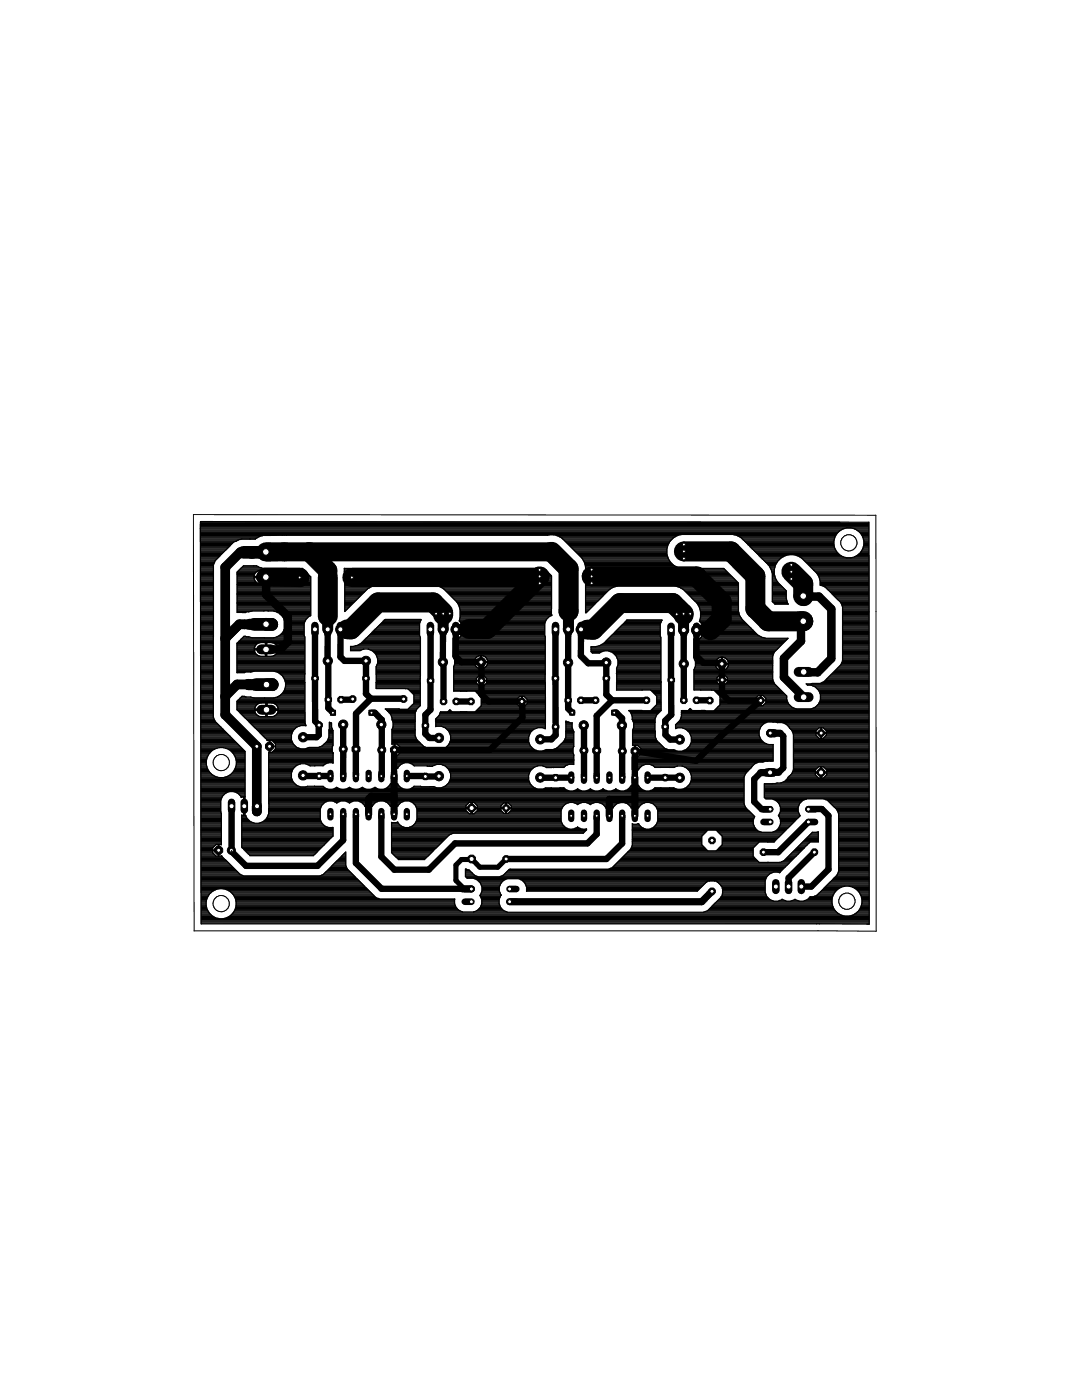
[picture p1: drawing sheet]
<svg xmlns="http://www.w3.org/2000/svg" width="216mm" height="279mm" viewBox="0 0 216 279" stroke-linecap="round" stroke-linejoin="round" font-family="sans-serif">
<g fill="none" stroke="#000" stroke-width="1.3">
<path d="M53.1 124.6h-5l-3.2 3.2M62.8 125.6h.1M62.8 135.4l.1 8.5 .8 .8-.1 2-.4 .4h-2.7M62.9 135.4h-.1M62.9 125.6v9.8M65.4 125.6l.1 15.7 .9 .9M67.9 125.6h.1M67.9 125.6v5.5l.8 .8h4.3v6.6l1 .9M70.4 139.5l-.1 .1h-2.2M73 135.4h.1M74 139.4l-3 3v12.5M74 139.4l6.5 .1"/>
<path d="M85.9 125.6v16l-1 1.1v3.7l.8 .9h1.9M85.9 135.8v.1M88.4 125.6l.1 14.4M88.4 125.6h.1M91 125.6l-.1 5.4 1.2 1.1 4 .1v6.4l1.4 1.4h6.6l.1 3.2-6.5 6.5h-19l-.1 5.2M91 125.6h.1M91 140h3M110.8 125.6l.1 21.1-.9 .9h-2.2M110.8 125.6h.1M113.3 132.2h.1M113.4 125.6v15.8l.8 .8M115.9 139.8h2.9"/>
<path d="M115.9 125.6v5.3l1.5 1.5h3.4l.2-.2v6.4l1.2 1.2M122.2 139.8h6.8M122.2 139.8l-3.1 3.1v12.3M133.9 125.8v16.8l-1.2 1.2 .1 2.8 .9 1h1.9M136.4 132.5h.1M136.4 125.8v14M139 125.8v5.1l1.4 1.4h3.5l.1 .2 .1 6 1.3 1.3h6.4l-8 7.1-4.9 4.9-12.2-1.9v5.3M139 139.8h2.6M60.5 154.7l.1 .2h5.3M68.5 144.6v10.3M68.5 154.9h.1M74.1 142.2h.7l1.4 1.5-.1 11.2"/>
<path d="M76.2 149.7l-.1 .1M81.2 154.9h6.4M84.9 144.8h.1M107.8 155.2h6.2M110.9 155.2h.1M116.5 144.8v10.4M122.6 142.2h.4l1.1 1.2v11.8M124.2 149.9h-.1M129.2 155.2h6.4M135.6 155.2h.1M151.8 154.2l-1.3 1.3v4.5l1.5 1.5h1.7M155.7 146.3l.6 .6v6.3l-.9 .9"/>
<path d="M46.2 160.9v9l2.9 2.9h14.3l5.1-5.1v-5.2M71 162.5v9.8l5.1 5.1h16.2M76.1 162.5v8.5l2.6 2.6h6.9l5.2-5.3h26.4l1.9-1.8v-3.7M92.3 177.4h.1M94.1 171.4l-.1 .1M124.1 162.8v5.5l-3.1 3.1h-20M124.1 162.8h.1M161.3 164l-6 6.1h-3M161.3 161.5h2.7l1.3 1.3v10.7l-3.4 3.4h-2M162.5 170.1l-5.1 5.1v1.7"/>
</g>
<g fill="none" stroke="#000" stroke-width="2.2">
<path d="M49.6 136.6h1.4M49.7 124.6h1M65.4 123v2.6M65.4 123h.1M67.9 125.6h1.4M69.3 125.6h.1M88.4 122.2v.3M88.4 122.7v2.9M93.6 125.5l-.1 .1h-2.5M113.4 122v3.6M115.9 125.6l1.3 .1M136.4 122.8v3"/>
<path d="M139 125.8h.1M139 125.8h2.8"/>
</g>
<path d="M65.4 115.3v7.7M107.7 115l-10.5 10.5h-3.6M110.1 110.1l3.4 3.4v8.5M118 115h21l5 5.1v3.4l-2.2 2.3M136.5 110h9.3l4.9 5v6.5l2.5 2.5h7.1M157.9 114.1l2.4 2.4v2.5M88.4 122.2l-2-2h-11l-5.4 5.4h-.7M88.4 122.5v.2M113.5 122h-.1M136.4 122.8v-.3l-2.2-2.1h-10.5l-5.3 5.3h-1.2" fill="none" stroke="#000" stroke-width="4"/>
<g fill="none" stroke="#000" stroke-width=".25">
<path d="M40 106.7h96M40 105.3h133.4M40 108h7.1M40 107.8h7.5M40 107.3h11.3M40 107.1h11.7M40 106.9h12.4M40 106.4h127M40 106.2h127.3M40 106h127.5M40 105.8h127.8M40 105.6h128.2"/>
<path d="M40 105.1h133.4M40 104.9h133.4M40 104.7h133.4M40 104.1l133.4 .1v80.2h-133.3zM40 112.9h2.6M40 111.3h3.5M40 113.8h2.6M40 119.8h2.6M40 119.5h2.6M40 119.3h2.6M40 119.1h2.6M40 118.9h2.6"/>
<path d="M40 118.7h2.6M40 118.4h2.6M40 118.2h2.6M40 118h2.6M40 117.8h2.6M40 117.6h2.6M40 117.3h2.6M40 117.1h2.6M40 116.9h2.6M40 116.7h2.6M40 116.4h2.6M40 116.2h2.6"/>
<path d="M40 116h2.6M40 115.8h2.6M40 115.5h2.6M40 115.3h2.6M40 115.1h2.6M40 114.9h2.6M40 114.7h2.6M40 114.4h2.6M40 114.2h2.6M40 114h2.6M40 113.6h2.6M40 113.3h2.6"/>
<path d="M40 113.1h2.6M40 112.7h2.6M40 112.4h2.7M40 112.2h2.8M40 112h2.9M40 111.8h3M40 111.5h3.3M40 111.1h3.7M40 110.9h3.9M40 110.7h4.2M40 110.4h4.4M40 110.2h4.6"/>
<path d="M40 110h4.8M40 109.8h5M40 109.6h5.3M40 109.3h5.5M40 109.1h5.7M40 108.9h5.9M40 108.7h6.1M40 108.5h6.4M40 108.2h6.6M40 104.5h133.4M40 104.2h127.6M40 120h2.6"/>
<path d="M47.3 120h14.7M47.3 119.8h14.7M47.3 119.5h14.7M47.3 119.3h14.7M47.3 119.1h14.7M47.3 118.9h14.7M47.3 118.7h14.7M47.3 118.4h14.7M47.3 118.2h14.7M47.3 118h14.7M47.3 117.8h14.7M47.3 117.6h14.7"/>
<path d="M47.3 117.3h14.7M47.3 117.1h14.7M47.3 116.9h14.7M47.3 116.7h14.7M47.3 116.4h4.2M47.3 116.2h3.9M47.3 116h3.6M47.3 115.8h3.5M47.3 115.5h3.4M47.3 115.3h3.4M47.3 115.1h5.6M47.3 114.9h3.4"/>
<path d="M47.3 114.7h3.5M47.3 114.4h3.6M47.3 114.2h3.8M47.5 114h3.8M47.7 113.8h13M47.9 113.6h12.6M48.2 113.3h4M48.2 107.6l-1.6 .6-3.7 3.7-.3 .8v30.4M48.4 113.1h3.2M50.9 114.4l-.1 .3M51.2 116.2l-.3-.3-.2-.6h4.7l-.5 .9M51.2 116.2l.3 .2"/>
<path d="M51.3 114a2.15 2.15 0 0 1 1.6-.2v2.7l-1.4-.1M51.3 114l-.4 .4M52.9 116.4h.3M52.9 116.2h.3M52.9 116h.3M52.9 115.8h.3M52.9 115.5h.3M52.9 115.3h.3M52.9 114.9h.3M52.9 114.7h.3M52.9 114.4h.3M52.9 114.2h.3"/>
<path d="M52.9 114h.3M53.2 115.1h8.8M54 106.8a3.6 3.6 0 0 0-3.1 .8h-10.9M54 106.8v.1M54 113.5h-1.4l-.8-.3-.6-.3h-2.6l-1.3 1.3v8h1.7l1.3-.3h3.1a2.76 2.76 0 0 1 3.4 2.1 2.76 2.76 0 0 1-2.2 3.3h-4.3l-.7-.2M54 113.5l6.3-.1 1.7 1.7v7.8l-1 .7-.3 .8v2.4l.1 .3M54 113.5h.1M54.5 116.4h7.5M54.7 114l.5 .4 .2 .6h-4.7l.1-.3M54.7 114a2.02 2.02 0 0 0-1.5-.2v2.7a2.01 2.01 0 0 0 1.7-.3M54.7 114h6.2M54.9 116.2h7.1"/>
<path d="M55 114.2h6.1M55.1 116h6.9M55.2 114.4h6.1M55.3 115.8h6.7M55.3 114.7h6.3M55.4 115.5h6.6M55.4 114.9h6.4M55.4 115.3h6.6M56.3 106.8h.1M56.3 106.8h-2.3M68.7 113.8h40.2M68.7 114.4h40.9"/>
<path d="M68.7 114.2h40.6M68.7 114h40.4M68.7 113.6h40M68.7 114.7h41.1M68.8 114.9l-.1-1.5h39.9l1.4 1.5v6.7M68.8 114.9v7.1l4.5-4.5 .8-.4 .9-.3h11.9l.9 .3 .7 .4 2.6 2.6 .5 .8 .2 .9M68.8 120h2M68.8 119.8h2.3M68.8 119.5h2.5M68.8 119.3h2.7M68.8 119.1h2.9M68.8 118.9h3.2"/>
<path d="M68.8 118.7h3.4M68.8 118.4h3.6M68.8 118.2h3.8M68.8 118h4.1M68.8 117.8h4.3M68.8 117.6h4.5M68.8 117.3h4.8M68.8 117.1h5.2M68.8 116.9h6M68.8 116.7h41.2M68.8 116.4h41.2M68.8 116.2h41.2"/>
<path d="M68.8 116h41.2M68.8 115.8h41.2M68.8 115.5h41.2M68.8 115.3h41.2M68.8 115.1h41.2M68.8 114.9h41.2M87.1 116.9h22.9M87.8 117.1h22.2M88.2 117.3h21.8M88.6 117.6h21.4M88.8 117.8h21.2M89 118h21"/>
<path d="M89.2 118.2h20.8M89.5 118.4h20.5M89.7 118.7h20.3M89.9 118.9h20.1M90.1 119.1h19.9M90.4 119.3h19.6M90.6 119.5h19.4M90.8 119.8h19.2M91 120h19M109.6 106.7l-.3 .1h-53M110.5 106.7l.9 .3 .7 .4 4.1 4 .4 .8 .2 .9v9.2h.2l4.6-4.7 .8-.4 .9-.3h11.4l.9 .3 .7 .4 2.8 2.8M111.1 106.9h24"/>
<path d="M111.6 107.1h23.1M112 107.3h22.4M112.3 107.6h21.9M112.5 107.8h21.4M112.7 108h21M113 108.2h20.6M113.2 108.5h20.3M113.4 108.7h19.9M113.6 108.9h19.6M113.9 109.1h19.3M114.1 109.3h19M114.3 109.6h18.8"/>
<path d="M114.5 109.8h18.6M114.7 110h18.4M115 110.2h18.1M115.2 110.4h17.9M115.4 110.7h17.7M115.6 110.9h17.6M115.8 111.1h17.4M116.1 111.3h17.2M116.2 111.5h17.2M116.4 111.8h17.1M116.5 112h17.1M116.6 112.2h17.2"/>
<path d="M116.7 112.4h17.3M116.7 112.7h17.6M116.8 112.9h17.8M116.8 113.8h28M116.8 120h2.5M116.8 119.8h2.7M116.8 119.5h2.9M116.8 119.3h3.1M116.8 119.1h3.3M116.8 118.9h3.6M116.8 118.7h3.8M116.8 118.4h4"/>
<path d="M116.8 118.2h4.2M116.8 118h4.4M116.8 117.8h4.7M116.8 117.6h5M116.8 117.3h5.3M116.8 117.1h5.9M116.8 116.9h30.5M116.8 116.7h30.5M116.8 116.4h30.5M116.8 116.2h30.4M116.8 116h30.2M116.8 115.8h29.9"/>
<path d="M116.8 115.5h29.7M116.8 115.3h29.5M116.8 115.1h29.3M116.8 114.9h29.1M116.8 114.7h28.8M116.8 114.4h28.6M116.8 114.2h28.4M116.8 114h28.2M116.8 113.6h27.7M116.8 113.3h18.8M116.8 113.1h18.2M133.3 111.4a3.4 3.4 0 0 0 2.7 2.1h8.4l2.9 2.9v5.5l.3 .9 .4 .7"/>
<path d="M134.4 107.3a3.4 3.4 0 0 0-1.1 4.1M135.1 106.9l.9-.2h10.3l.8 .2 .8 .4M135.1 106.9l-.7 .4M135.3 117.1h12M135.8 117.3h11.5M136.2 117.6h11.1M136.5 108.7v2.8M136.5 117.8h10.8M136.7 118h10.6M136.9 118.2h10.4M137.1 118.4h10.2M137.4 118.7h9.9"/>
<path d="M137.6 118.9h9.7M137.8 119.1h9.5M138 119.3h9.3M138.2 119.5h9.1M138.5 119.8h8.8M138.7 120h8.6M146.3 106.7h20.6M147.2 106.9h19.6M147.5 107.1h19.1M147.9 107.3l5.5 5.6 .5 .7 .2 .9v5.6l.5 .5h2.7l-.4-1.2v-1.5l-1.7-1.7a3.4 3.4 0 0 1 0-4.2M147.9 107.3h18.6M148.1 107.6h18.4"/>
<path d="M148.4 107.8h18M148.6 108h17.8M148.8 108.2h17.6M149 108.5h17.4M149.2 108.7h17.2M149.5 108.9h16.9M149.7 109.1h16.8M149.9 109.3h16.6M150.1 109.6h16.5M150.4 109.8h16.4M150.6 110h16.3M150.8 110.2h16.2"/>
<path d="M151 110.4h16.3M151.3 110.7h16.2M151.5 110.9h5.3M151.7 111.1h4.6M151.9 111.3h4M152.1 111.5h3.5M152.4 111.8h3M152.6 112h2.6M152.8 112.2h2.3M153 112.4h1.9M153.2 112.7h1.6M153.5 112.9h1.2"/>
<path d="M153.6 113.1h1M153.7 113.3h.9M153.8 113.6h.7M153.9 113.8h.6M154 114h.5M154.1 114.2h.4M154.1 120h2.9M154.1 119.8h2.9M154.1 119.5h2.8M154.1 119.3h2.8M154.1 119.1h2.8M154.1 118.9h2.8"/>
<path d="M154.1 118.7h2.8M154.1 118.4h2.8M154.1 118.2h2.8M154.1 118h2.8M154.1 117.8h2.7M154.1 117.6h2.4M154.1 117.3h2.2M154.1 117.1h2M154.1 116.9h1.8M154.1 116.7h1.6M154.1 116.4h1.3M154.1 116.2h1.1"/>
<path d="M154.1 116h1M154.1 115.8h.8M154.1 115.5h.7M154.1 115.3h.6M154.1 115.1h.5M154.1 114.9h.5M154.1 114.7h.4M154.1 114.4h.4M155.2 112a3.4 3.4 0 0 1 4.8-.6l2.4 2.4M157.9 112.7v2.8M159 110.9h8.8M159.5 111.1h8.7"/>
<path d="M159.9 111.3h13.5M160.1 111.5h13.3M160.4 111.8h13M160.6 112h12.8M160.8 112.2h12.6M161 112.4h12.4M161.3 112.7h12.1M161.5 112.9h11.9M161.7 113.1h11.7M161.9 113.3h11.5M162.2 113.6h11.2M162.4 113.8a3.3 3.3 0 0 1 1.3 3l1 .4 3.1 3.1 .3 .8v10.8l-.3 .8"/>
<path d="M162.4 113.8h11M162.6 114h10.8M162.8 114.2h10.6M163 114.4h10.4M163.2 114.7h10.2M163.3 114.9h10.1M163.4 115.1h10M163.5 115.3h9.9M163.5 115.5h9.9M163.6 115.8h9.8M163.7 116.7h9.7M163.7 116.4h9.7"/>
<path d="M163.7 116.2h9.7M163.7 116h9.7M164 116.9h9.4M164.5 117.1h8.9M164.8 117.3h8.6M165.1 117.6h8.3M165.3 117.8h8.1M165.5 118h7.9M165.7 118.2h7.7M166 118.4h7.4M166.2 118.7h7.2M166.4 118.9h7"/>
<path d="M166.6 119.1h6.8M166.9 119.3h6.5M167.1 119.5h6.3M167.3 119.8h6.1M167.5 120h5.9M168.2 105.5a3 3 0 0 0-1.8 3.2 3 3 0 0 0 2.6 2.6M169 105.3l-.8 .2M169.8 105.3l.7 .2M170.5 105.5a3 3 0 0 1 1.9 3.2 3 3 0 0 1-2.6 2.6M170.6 111.1h2.8M170.6 105.6h2.8M170.9 110.9h2.5"/>
<path d="M170.9 105.8h2.5M171.3 110.7h2.1M171.3 106h2.1M171.5 110.4h1.9M171.5 106.2h1.9M171.7 110.2h1.7M171.7 106.4h1.7M171.9 106.7h1.5M171.9 110h1.5M172 109.8h1.4M172 106.9h1.4M172.1 109.6h1.3"/>
<path d="M172.1 107.1h1.3M172.2 109.3h1.2M172.2 107.3h1.2M172.3 107.6h1.1M172.3 109.1h1.1M172.3 108.9h1.1M172.3 107.8h1.1M172.4 108.7h1M172.4 108.5h1M172.4 108.2h1M172.4 108h1M40 123.8h2.6"/>
<path d="M40 127.1h2.6M40 122.2h2.6M40 129.6h2.6M40 129.8h2.6M40 128.2h2.6M40 131.3h2.6M40 131.1h2.6M40 130.9h2.6M40 130.7h2.6M40 130.5h2.6M40 130.2h2.6M40 130h2.6"/>
<path d="M40 129.3h2.6M40 129.1h2.6M40 128.9h2.6M40 128.7h2.6M40 128.4h2.6M40 128h2.6M40 127.8h2.6M40 127.6h2.6M40 127.3h2.6M40 126.9h2.6M40 126.7h2.6M40 126.4h2.6"/>
<path d="M40 126.2h2.6M40 126h2.6M40 125.8h2.6M40 125.6h2.6M40 125.3h2.6M40 125.1h2.6M40 124.9h2.6M40 124.7h2.6M40 124.4h2.6M40 124.2h2.6M40 124h2.6M40 123.5h2.6"/>
<path d="M40 123.3h2.6M40 123.1h2.6M40 122.9h2.6M40 122.7h2.6M40 122.4h2.6M40 122h2.6M40 121.8h2.6M40 121.6h2.6M40 121.3h2.6M40 121.1h2.6M40 120.9h2.6M40 120.7h2.6"/>
<path d="M40 120.4h2.6M40 120.2h2.6M40 139.1h2.6M40 134.2h2.6M40 138h2.6M40 133.8h2.6M40 132.2h2.6M40 135.8h2.6M40 136.9h2.6M40 134.7h2.6M40 140h2.6M40 139.8h2.6"/>
<path d="M40 139.6h2.6M40 139.3h2.6M40 138.9h2.6M40 138.7h2.6M40 138.4h2.6M40 138.2h2.6M40 137.8h2.6M40 137.5h2.6M40 137.3h2.6M40 137.1h2.6M40 136.7h2.6M40 136.4h2.6"/>
<path d="M40 136.2h2.6M40 136h2.6M40 135.6h2.6M40 135.3h2.6M40 135.1h2.6M40 134.9h2.6M40 134.5h2.6M40 134h2.6M40 133.6h2.6M40 133.3h2.6M40 133.1h2.6M40 132.9h2.6"/>
<path d="M40 132.7h2.6M40 132.4h2.6M40 132h2.6M40 131.8h2.6M40 131.6h2.6M47.3 140v1.6l5.3 5.4M47.3 129.6h5.7M47.3 133.8h13.5M47.3 132.2h13.5M47.3 129.8h13.5M47.3 140h13.5M47.3 134h3.2"/>
<path d="M47.3 133.6h13.5M47.3 133.3h13.5M47.3 133.1h13.5M47.3 132.9h13.5M47.3 132.7h13.5M47.3 132.4h13.5M47.3 132h13.5M47.3 131.8h13.5M47.3 131.6h13.5M47.3 131.3h13.5M47.3 131.1h13.5M47.3 130.9h4.3"/>
<path d="M47.3 130.7h3.9M47.3 130.5h3.7M47.3 130.2h3.6M47.3 130h3.5M47.3 129.3h3.5M47.3 129.1h3.5M47.3 128.9h3.6M47.3 128.7h3.8M47.3 128.4h4.1M47.3 122h2.8M47.3 121.8h14.7M47.3 121.6h14.7"/>
<path d="M47.3 121.3h14.7M47.3 121.1h14.7M47.3 120.9h14.7M47.3 120.7h14.7M47.3 120.4h14.7M47.3 120.2h14.7M47.5 128.2h13.3M47.5 139.8h13.3M47.7 128h13.1M47.7 139.6h13.1M47.9 127.8h12.9M47.9 139.3h12.9"/>
<path d="M48.1 127.6h12.7M48.2 122.2h.1M48.3 127.3h12.5M48.6 127.1h1.1M48.7 134.2l2-.2h4a2.69 2.69 0 0 1 2.3 2.6 2.69 2.69 0 0 1-2.3 2.7h-4l-.7-.2h-1.8M49.1 139.1l-.8-.1-1 1M49.2 127.1l-.5-.1-1.4 1.4v5.8h1.5M50.9 128.9l-.2 .6h4.8l-.2-.6M51.4 128.4l-.5 .5M52 128.2l-.6 .2M53 128.2v2.8a2.12 2.12 0 0 1-1.6-.2l-.5-.5-.2-.6M53 130.9h.2"/>
<path d="M53 130.7h.2M53 130.5h.2M53 130.2h.2M53 130h.2M53 129.3h.2M53 129.1h.2M53 128.9h.2M53 128.7h.2M53 128.4h.2M53.2 129.6h7.6M53.2 128.2v2.8h1l.8-.4M54.2 128.2l.6 .2"/>
<path d="M54.6 130.9h6.2M54.8 122h7.2M54.8 128.4l.5 .5M54.8 134h6M54.8 128.4h6M54.9 130.7h5.9M55.1 128.7h5.7M55.2 130.5h5.6M55.3 127.1h5.5M55.3 128.9h5.5M55.3 130.2h5.5M55.4 139.1h5.4"/>
<path d="M55.4 129.1h5.4M55.4 122.2h6.6M55.4 130h5.4M55.4 129.3h5.4M55.5 129.7l-.2 .6-.3 .3M55.5 134.2h5.3M55.6 126.9h5.1M55.7 138.9h5.1M55.8 122.4h6.2M55.9 134.5h4.9M56 126.7h4.7M56 122.7h6"/>
<path d="M56 138.7h4.8M56.1 134.7h4.7M56.2 126.4h4.5M56.3 138.4h4.5M56.3 122.9h5.6M56.3 134.9h4.5M56.4 126.2h4.3M56.4 123.1h5.1M56.5 138.2h4.3M56.5 135.1h4.3M56.5 126h4.2M56.6 123.3h4.7"/>
<path d="M56.6 138h4.2M56.6 135.3h4.2M56.6 125.8h4.1M56.7 123.5h4.4M56.7 137.8h4.1M56.7 125.6h4M56.7 123.8h4.3M56.8 135.6h4M56.8 125.3h3.9M56.8 124h4.1M56.8 137.5h4M56.9 135.8h3.9"/>
<path d="M56.9 125.1h3.8M56.9 124.2h3.9M56.9 137.3h3.9M56.9 136h3.9M56.9 124.9h3.8M56.9 124.7h3.8M56.9 124.4h3.8M56.9 137.1h3.9M57 136.2h3.8M57 136.9h3.8M57 136.7h3.8M57 136.4h3.8"/>
<path d="M60.8 136.2h.1M60.8 127.1v9.1M60.8 134.5h.1M60.8 136.2l.1 8.1M68.8 122h.1M68.8 121.8h.3M68.8 121.6h.5M68.8 121.3h.7M68.8 121.1h.9M68.8 120.9h1.2M68.8 120.7h1.4M68.8 120.4h1.6"/>
<path d="M68.8 120.2h1.8M70 129.6h13.9M70 129.8h2M70 129.3h13.9M70 129.1h13.9M70.9 128.9h13M71.5 128.7h12.4M71.9 128.4h12M72.2 128.2h11.7M72.5 128h11.4M72.6 129.5l-.8 .4h-1.8v-.9l1.4-.2 .7-.5 4.7-4.7h7.2l-.3 .8v2.4l.2 .4v13.6l-.7 .7M72.7 127.8h11.2"/>
<path d="M72.9 127.6h11M73.1 127.3h10.8M73.3 127.1h10.5M73.5 129.5a2.39 2.39 0 0 1 1.6 3.6v4.3l6.3 .1 1.2 1.1v1.8l-1.2 1.2-4.5-.1 1 1 .3 .8 .2 .8v1l-.2 .5M73.6 126.9h10.1M73.8 126.7h9.9M74 126.4h9.7M74 129.8h9.9M74.2 126.2h9.5M74.4 130h9.5M74.4 126h9.3M74.7 130.2h9.2"/>
<path d="M74.7 125.8h9M74.9 130.5h9M74.9 125.6h8.8M75 130.7h8.9M75.1 134.2h8.8M75.1 134.5h.1M75.1 133.8h8.8M75.1 136.9h8.8M75.1 137.3h8.8M75.1 137.1h8.8M75.1 136.7h8.8M75.1 136.4h8.8"/>
<path d="M75.1 134.5h8.8M75.1 134h8.8M75.1 133.6h8.8M75.1 133.3h8.8M75.1 133.1h8.8M75.1 136.2v.1M75.1 135.8h8.7M75.1 134.7h8.8M75.1 136.2h8.7M75.1 136h8.7M75.1 135.6h8.7M75.1 135.3h8.8"/>
<path d="M75.1 135.1h8.8M75.1 134.9h8.8M75.1 125.3h8.6M75.1 132.9h8.8M75.1 130.9h8.8M75.2 132.7h8.7M75.2 131.1h8.7M75.3 132.4h8.6M75.3 131.3h8.6M75.3 125.1h8.4M75.4 132.2h8.5M75.4 132h8.5"/>
<path d="M75.4 131.8h8.5M75.4 131.6h8.5M75.6 124.9h8.1M75.8 124.7h7.9M76 124.4h7.7M76.2 124.2h7.6M76.5 124h7.4M76.7 123.8h7.3M81.5 137.5h2.4M81.7 137.8h2.2M81.9 138h2M82.2 138.2h1.7"/>
<path d="M82.4 138.4h1.5M82.6 139.1h1.3M82.6 140h1.3M82.6 139.8h1.3M82.6 139.6h1.3M82.6 139.3h1.3M82.6 138.9h1.3M82.6 138.7h1.3M83.8 136.3l.1 .1M87 122.5h2.7M89.7 122.4v.1M90.4 129.8h18.4"/>
<path d="M90.4 130.9h5.2M90.4 130.7h18.4M90.4 130.5h18.4M90.4 130.2h18.4M90.4 130h18.4M90.4 129.6h18.4M90.4 128.2h18.4M90.4 129.3h18.4M90.4 129.1h18.4M90.4 128.9h18.4M90.4 128.7h18.4M90.4 128.4h18.4"/>
<path d="M90.4 128h18.4M90.4 127.8h18.4M90.4 127.6h18.4M90.5 131.1h4.7M90.5 134.2h18.3M90.5 133.8h18.3M90.5 135.8h18.3M90.5 136.9h18.3M90.5 134.7h18.3M90.5 137.8h18.3M90.5 137.5h18.3M90.5 137.3h18.3"/>
<path d="M90.5 137.1h18.3M90.5 136.7h4.9M90.5 136.4h4.7M90.5 136.2h4.5M90.5 136h4.5M90.5 135.6h4.5M90.5 135.3h4.6M90.5 135.1h4.9M90.5 134.9h5.1M90.5 134.5h18.3M90.5 134h18.3M90.5 133.6h18.3"/>
<path d="M90.5 133.3h4.9M90.5 133.1h4.6M90.6 131.3h4.4M90.6 132.9h4.3M90.7 131.6h4.1M90.7 132.7h4.1M90.7 132.2h18.1M90.7 132.4h4M90.7 132h4M90.7 131.8h4M90.8 127.1h.3M90.8 127.3h.3"/>
<path d="M90.8 126.9h.3M90.8 126.7h.3M90.8 126.4h.3M90.9 126.2h.2M90.9 126h.2M90.9 125.8h.2M91.1 125.6h17.6M91.2 120.2h18.8M91.3 120.4h18.7M91.5 120.7h18.5M91.6 127.3h17.2M91.6 120.9h18.4"/>
<path d="M91.7 121.1h18.3M91.7 123.8h17.2M91.7 124h17.2M91.7 121.3h18.3M91.7 123.5h17.4M91.8 121.6h18.2M91.8 123.3h17.5M91.8 127.1h17M91.8 122.2h18.2M91.8 121.8v1.4l-.2 .7 .2 .2a1.58 1.58 0 0 1 .3 1.4h-1v2l.7-.4M91.8 123.1h17.7M91.8 122.9h18.1"/>
<path d="M91.8 122.7h18.3M91.8 122.4h18.2M91.8 122h18.2M91.8 121.8h18.2M91.9 124.2h16.9M92 126.9h16.7M92 124.4h16.7M92.1 126.6l-.3 .5M92.1 126.7h16.6M92.1 124.7h16.6M92.1 126.4v-.7h-1.2l-.1 1.8-.4-.1v3.5l.3 .8v.9l-.2 .5v4.8h4.3l1.2 1.2v1.8M92.1 126.4v.2"/>
<path d="M92.1 126.4h16.6M92.1 126.2h16.6M92.1 126h16.6M92.1 125.8h16.6M92.1 125.3h16.6M92.1 125.1h16.6M92.1 124.9h16.6M94.7 132h2.6M94.7 132v.1M94.7 132.2h.1M94.7 132.2v.2M94.7 132.4l.4 .7 .8 .4"/>
<path d="M94.9 138h13.9M95 135.8v-.4l.6-.6h.4v2.1M95.1 138.2h13.7M95.3 138.4h13.5M95.5 138.7h13.3M95.6 136.9l-.6-.6v-.4h2.1v.4l-.6 .6M95.8 138.9h13M95.9 130.8v2.7M95.9 130.8h.1M95.9 130.8a1.3 1.3 0 0 0-1.2 1.2M95.9 133.5h.1M95.9 133.3h.2"/>
<path d="M95.9 133.1h.2M95.9 132.9h.2M95.9 132.7h.2M95.9 132.4h.2M95.9 132h.2M95.9 131.8h.2M95.9 131.6h.2M95.9 131.3h.2M95.9 131.1h.2M95.9 130.9h.2M96 139.1h7.6M96 136.7h.1"/>
<path d="M96 136.4h.1M96 136.2h.1M96 136h.1M96 135.6h.1M96 135.3h.1M96 135.1h.1M96 134.9h.1M96 140h8.1M96 139.8h7.1M96 139.6h7.1M96 139.3h7.3M96.1 130.8v2.7"/>
<path d="M96.1 130.8h.1M96.1 133.5h.1M96.1 130.8a1.3 1.3 0 0 1 1.2 1.2M96.4 130.9h12.4M96.6 133.3h12.2M96.6 134.9h12.2M96.7 136.7h12.1M96.8 135.1h12M96.8 131.1h12M96.9 133.1l-.8 .4M96.9 133.1h11.9M97 136.4h11.8"/>
<path d="M97 135.3h11.8M97 131.3h11.8M97.1 132.9h11.7M97.1 135.8v-.4l-.6-.6h-.4v2.1M97.1 136.2h11.7M97.1 136h11.7M97.1 135.6h11.7M97.2 131.6h11.6M97.2 132.7h11.6M97.3 131.8h11.5M97.3 132.4l-.4 .7M97.3 132.4h11.5"/>
<path d="M97.3 132.2v.2M97.3 132v.1M97.3 132.2h.1M97.3 132h11.5M103.1 139.6l.6-.6h.4v2.1M103.1 139.6v.3h2.1v-.3M104.1 139.1h.1M104.1 139.8h.1M104.1 139.6h.1M104.1 139.3h.1M104.2 140h4.6M104.7 139.1h4.1"/>
<path d="M104.9 139.3h3.9M105.2 139.6h3.6M105.2 139.6l-.6-.6h-.4v2.1M105.2 139.8h3.6M108.8 127.1v17.1M108.8 134.5h.1M110 121.6v.9M110 122.5l.1 .3-.5 .2-.6 .6-.3 .8 .1 2.7M116.8 122.2h.2M116.8 122h.5M116.8 121.8h.7M116.8 121.6h.9"/>
<path d="M116.8 121.3h1.1M116.8 121.1h1.3M116.8 120.9h1.6M116.8 120.7h1.8M116.8 120.4h2M116.8 120.2h2.2M117.9 129.6h14M117.9 129.8h14M117.9 130h2.4M117.9 129.3h14M117.9 129.1h14M118.1 130.2h1.6"/>
<path d="M119.5 128.9h12.4M120 128.7h11.9M120.4 128.4h11.5M120.6 128.2h11.3M120.9 128h11M121.1 127.8h10.8M121.3 127.6h10.6M121.5 127.3h10.4M121.7 130h10.2M121.8 127.1h10M122 126.9h9.7M122.2 126.7h9.5"/>
<path d="M122.2 130.2h9.7M122.4 126.4h9.3M122.5 130.5h9.4M122.6 126.2h9.1M122.7 130.7h9.2M122.9 126h8.8M122.9 130.9h9M123 134.2h8.9M123 133.8h8.9M123 136.9h8.9M123 137.5h8.9M123 137.3h8.9"/>
<path d="M123 137.1h8.9M123 136.7h8.9M123 136.4h8.9M123 134.5h8.9M123 134h8.9M123 133.6h8.9M123 133.3h8.9M123 131.1h8.9M123.1 135.8h8.8M123.1 134.7h8.8M123.1 136.2h8.8M123.1 136h8.8"/>
<path d="M123.1 135.6h8.8M123.1 135.3h8.8M123.1 135.1h8.8M123.1 134.9h8.8M123.1 125.8h8.6M123.1 131.3h8.8M123.1 133.1h8.8M123.2 131.6h8.7M123.2 132.9h8.7M123.3 125.6h8.4M123.3 132.7l-.3 .7v4.3h6.8l1.2 1.2v1.7l-1.2 1.2h-4.4l.5 .4M123.3 132.2h8.6"/>
<path d="M123.3 132.7h8.6M123.3 132.4h8.6M123.3 132h8.6M123.3 131.8h8.6M123.5 125.3h8.2M123.7 125.1h8M124 124.9h7.7M124.2 124.7h7.5M124.4 124.4h7.4M124.6 124.2h7.3M124.9 124h7.1M125.1 123.7l-4.6 4.7-.8 .4-.9 .3h-.9v.9l.3 .3h1.4a2.36 2.36 0 0 1 2.7-.1 2.36 2.36 0 0 1 1 2.5"/>
<path d="M128.1 137.7h.1M129.9 137.8h2M130.1 138h1.8M130.3 138.2h1.6M130.6 138.4h1.3M130.8 138.7h1.1M131 138.9h.9M131 139.1h.9M131 140h.9M131 139.8h.9M131 139.6h.9M131 139.3h.9"/>
<path d="M131.9 136.1h.1M131.9 136.1v5.7M132.1 123.8l-.4 .8 .2 11.5M132.1 123.7l-7 .1M132.1 123.7v.1M138.5 129.6h16.6M138.5 129.8h16.4M138.5 131.1h15.7M138.5 130.9h15.7M138.5 130.7h15.8M138.5 130.5h15.9M138.5 130.2h16"/>
<path d="M138.5 130h16.1M138.5 127.6v3.7l.3 .7M138.5 134.2h15.7M138.5 133.8h5.3M138.5 135.8h15.7M138.5 136.9h16.5M138.5 134.7h15.7M138.5 128.2h17.9M138.5 137.5h17.1M138.5 137.3h16.9M138.5 137.1h16.7M138.5 136.7h5.1"/>
<path d="M138.5 136.4h4.9M138.5 136.2h4.7M138.5 136h4.6M138.5 135.6h4.6M138.5 135.3h4.6M138.5 135.1h4.7M138.5 134.9h4.9M138.5 134.5h15.7M138.5 134h15.7M138.5 129.3h16.8M138.5 129.1h17M138.5 128.9h17.3"/>
<path d="M138.5 128.7h17.5M138.5 128.4h17.7M138.5 128h18.2M138.5 127.8h18.4M138.5 127.6h.1M138.5 131.3h4.9M138.5 133.6h4.8M138.6 131.6h4.5M138.6 133.3h4.4M138.7 131.8h4.2M138.7 133.1h4.2M138.8 132v.9l-.3 .8v4l4 .1 1.2 1.2v1.7"/>
<path d="M138.8 132.2h3.9M138.8 132.9h4M138.8 132.7h3.9M138.8 132.4h5.2M138.8 132h4M138.9 127.1h.2M138.9 127.6h.2M138.9 127.3h.2M138.9 126.9h.2M138.9 126.7h.2M138.9 126.4h.2M138.9 120.2h8.4"/>
<path d="M138.9 126.2h.2M138.9 126h.2M139.1 120.4a3.8 3.8 0 0 1 .5 3.6M139.1 125.8h11.1M139.1 120.4h8.2M139.3 120.7h8M139.4 120.9h7.9M139.5 127.6h17.6M139.5 121.1h7.8M139.6 124l.5 .7v.9h-1v2.1l.5-.2 .4-.4M139.6 124h.1M139.6 124h8.9"/>
<path d="M139.6 121.3h7.7M139.6 123.8h8.6M139.7 121.6h7.6M139.7 123.5h8.3M139.7 121.8h7.6M139.8 123.3h8.1M139.8 122h7.6M139.8 122.2h7.6M139.8 127.3h12.8M139.8 123.1h7.9M139.8 122.9h7.8M139.8 122.7h7.7"/>
<path d="M139.8 122.4h7.7M139.8 137.7h.1M139.8 124.2h8.9M140 127.1l.1-.3v-.9h-1.2v1.8l-.4-.1M140 127.1h11.8M140 124.4h8.9M140.1 126.9h11.4M140.1 124.7h9M140.1 126.7h11M140.1 126.4h10.8M140.1 126.2h10.6M140.1 126h10.4"/>
<path d="M140.1 125.6h9.9M140.1 125.3h9.7M140.1 125.1h9.5M140.1 124.9h9.3M142 137.7v.1M142.5 137.8h13.4M142.7 138h13.4M142.7 132.4h2.7M142.7 132.4h.1M142.8 132l-.1 .4M142.9 131.8l-.1 .2M142.9 133.2l-.2-.6h2.7l-.3 .7"/>
<path d="M142.9 133.2l.1 .1M143 138.2h13.3M143 133.3l.6 .4 .4 .1M143.2 138.4h13.3M143.4 131.3l-.5 .5M143.4 138.7h13.3M143.6 138.9h7.6M143.7 134.7l-.6 .6v.3h2v-.3l-.6-.6M143.7 139.1h7.3M143.7 140h7M143.7 139.8h8M143.7 139.6h7"/>
<path d="M143.7 139.3h7.1M144 131.1v2.7M144 131.1h.1M144 131.1l-.6 .2M144 133.8h.2M144 132.2h.1M144 133.6h.1M144 133.3h.1M144 133.1h.1M144 132.9h.1M144 132.7h.1M144 132h.1"/>
<path d="M144 131.8h.1M144 131.6h.1M144 131.3h.1M144 134.7v2h-.3l-.6-.6v-.3M144 136.7h.2M144 136.4h.2M144 136.2h.2M144 136h.2M144 135.6h.2M144 135.3h.2M144 135.1h.2M144 134.9h.2"/>
<path d="M144.1 131.1v2.7M144.1 131.1h.1M144.1 131.1l.6 .2M144.1 132.4h10.1M144.2 134.7v2h.3l.6-.6v-.3M144.3 133.8h9.9M144.6 136.7h10.1M144.7 131.3h9.5M144.7 131.3l.5 .5M144.8 134.9h9.4M144.8 136.4h9.7M144.8 133.6h9.4"/>
<path d="M145 135.1h9.2M145 131.6h9.2M145.1 133.3l-.6 .4-.4 .1M145.1 136.2h9.3M145.1 133.3h9.1M145.1 136h9.2M145.1 135.6h9.1M145.1 135.3h9.1M145.2 131.8l.1 .2M145.2 131.8h9M145.2 133.1h9M145.3 132l.1 .4"/>
<path d="M145.3 132h8.9M145.3 132.9h8.9M145.4 132.2h8.8M145.4 132.7h8.8M145.4 132.4h.1M148 123.5l3.2 3.2 .7 .4 .9 .3h4.4l-2.7 2.7-.3 .8v4.7l.3 .8M151.7 139.1h.2M151.7 140h.2M151.7 139.6h.2M151.7 139.3h.2M151.7 138.9h.2M151.9 139.8h5.2"/>
<path d="M152.3 138.9h4.7M152.6 139.1h4.4M152.8 139.3h4.2M152.8 140h4.3M152.8 139.6h4.2M154.3 120.2h2.8M154.5 120.4h2.7M154.5 136.4l2.5 2.5v.7M157 139.6l.3 .9 .7 .6 .9 .4M161.1 136.7h12.3M161.9 136.4h11.5M162.2 136.9h11.2"/>
<path d="M162.7 137.1h10.7M162.9 137.3h10.5M163.2 137.5h10.2M163.4 137.8l.3 .8v1M163.4 137.8h10M163.5 138h9.9M163.6 138.2h9.8M163.6 140h9.8M163.6 138.4h9.8M163.7 139.8h9.7M163.7 139.1h9.7M163.7 139.6l-.3 .9-.7 .6-.9 .4"/>
<path d="M163.7 139.6h9.7M163.7 139.3h9.7M163.7 138.9h9.7M163.7 138.7h9.7M164 136.2h9.4M164.5 136h8.9M164.7 135.8h8.7M164.9 135.6h8.5M165.1 135.3h8.3M165.4 135.1h8M165.6 134.9h7.8M165.8 134.7h7.6"/>
<path d="M166 134.5h7.4M166.2 134.2h7.2M166.5 134h6.9M166.7 133.8h6.7M166.9 133.6h6.5M167.1 133.3h6.3M167.4 133.1h6M167.6 132.9h5.8M167.7 120.2h5.7M167.8 132.7l-3.4 3.4-.8 .3-2.7 .1 .2 .2h.7l.9 .4 .7 .7M167.8 132.7h5.6M167.9 120.4h5.5"/>
<path d="M167.9 132.4h5.5M168 120.7h5.4M168 132.2h5.4M168 120.9h5.4M168.1 132h5.3M168.1 123.8h5.3M168.1 127.1h5.3M168.1 122.2h5.3M168.1 129.6h5.3M168.1 129.8h5.3M168.1 128.2h5.3M168.1 131.8h5.3"/>
<path d="M168.1 131.6h5.3M168.1 131.3h5.3M168.1 131.1h5.3M168.1 130.9h5.3M168.1 130.7h5.3M168.1 130.5h5.3M168.1 130.2h5.3M168.1 130h5.3M168.1 129.3h5.3M168.1 129.1h5.3M168.1 128.9h5.3M168.1 128.7h5.3"/>
<path d="M168.1 128.4h5.3M168.1 128h5.3M168.1 127.8h5.3M168.1 127.6h5.3M168.1 127.3h5.3M168.1 126.9h5.3M168.1 126.7h5.3M168.1 126.4h5.3M168.1 126.2h5.3M168.1 126h5.3M168.1 125.8h5.3M168.1 125.6h5.3"/>
<path d="M168.1 125.3h5.3M168.1 125.1h5.3M168.1 124.9h5.3M168.1 124.7h5.3M168.1 124.4h5.3M168.1 124.2h5.3M168.1 124h5.3M168.1 123.5h5.3M168.1 123.3h5.3M168.1 123.1h5.3M168.1 122.9h5.3M168.1 122.7h5.3"/>
<path d="M168.1 122.4h5.3M168.1 122h5.3M168.1 121.8h5.3M168.1 121.6h5.3M168.1 121.3h5.3M168.1 121.1h5.3M40 141.5h2.6M40 141.8h2.6M40 141.1h2.6M40 143.1h2.6M40 142.9h2.6M40 142.7h2.6"/>
<path d="M40 142.4h2.6M40 142.2h2.6M40 142h2.6M40 141.3h2.6M40 140.9h2.6M40 140.7h2.6M40 140.4h2.6M40 140.2h2.6M40.1 144.2h3.1M40.1 144.7h3.5M40.1 143.8h2.7M40.1 148.9h7.7"/>
<path d="M40.1 152.2h1.1M40.1 152.9h1.1M40.1 149.8h2.3M40.1 151.1h1.2M40.1 150h2M40.1 146.2h5.1M40.1 154.9h2.7M40.1 154.7h2.3M40.1 154.4h2.1M40.1 154.2h1.8M40.1 154h1.6M40.1 153.8h1.5"/>
<path d="M40.1 153.5h1.4M40.1 153.3h1.3M40.1 153.1h1.2M40.1 152.7h1.1M40.1 152.4h1.1M40.1 152h1.1M40.1 151.8h1.1M40.1 151.6h1.1M40.1 151.3h1.2M40.1 150.9h1.4M40.1 150.7h1.5M40.1 150.4h1.6"/>
<path d="M40.1 150.2h1.8M40.1 149.5h2.7M40.1 149.3h3.2M40.1 149.1h7.9M40.1 148.7h7.5M40.1 148.4h7.3M40.1 148.2h7.1M40.1 148h6.8M40.1 147.8h6.6M40.1 147.6h6.4M40.1 147.3h6.2M40.1 147.1h6"/>
<path d="M40.1 146.9h5.7M40.1 146.7h5.5M40.1 146.4h5.3M40.1 146h4.9M40.1 145.8h4.6M40.1 145.5h4.4M40.1 145.3h4.2M40.1 145.1h4M40.1 144.9h3.7M40.1 144.4h3.3M40.1 144h2.8M40.1 143.6h2.7"/>
<path d="M40.1 143.3h2.6M40.1 156.4h8.8M40.1 158h5.6M40.1 157.1h8.8M40.1 156.9h8.8M40.1 157.5h8.8M40.1 160h3.9M40.1 159.8h3.9M40.1 159.6h4M40.1 159.3h4.1M40.1 159.1h4.2M40.1 158.9h4.3"/>
<path d="M40.1 158.7h4.5M40.1 158.4h4.8M40.1 158.2h5.1M40.1 157.8h8.8M40.1 157.3h8.8M40.1 156.7h8.8M40.1 156.2h8.8M40.1 156h8.8M40.1 155.8h8.8M40.1 155.6h8.8M40.1 155.3h8.8M40.1 155.1h3.3"/>
<path d="M41.4 153.4a3 3 0 0 1 2.8-4.2 3 3 0 0 1 2.7 4.2M41.4 153.4a3 3 0 0 0 2.8 1.8 3 3 0 0 0 2.7-1.8M42.6 143.1l.3 .9 6 5.9v10.9h-.3v-1.8l-.4 .2M44.4 158.9l-.4 .8 .2 8.9-.5-.1v1.1h-1.3v-.4l.7-.7h.4v2.4M44.9 155.1h4M45 149.3h3.3M45.5 154.9h3.4M45.6 149.5h2.9M45.9 154.7h3M45.9 149.8h2.8M46.2 154.4h2.7M46.2 150h2.7"/>
<path d="M46.4 154.2h2.5M46.4 150.2h2.5M46.6 154h2.3M46.6 150.4h2.3M46.7 158l.7 .3 .6 .6M46.7 153.8h2.2M46.7 150.7h2.2M46.8 153.5h2.1M46.9 150.9h2M46.9 153.3h2M47 151.1h1.9M47 153.1h1.9"/>
<path d="M47 151.3h1.9M47.1 152.9h1.8M47.1 151.6h1.8M47.1 152.7h1.8M47.1 151.8h1.8M47.2 152.2h1.7M47.2 152.4h1.7M47.2 152h1.7M47.2 158.2h1.7M47.3 141.5h13.5M47.3 141.1h3.6M47.3 141.3h3.5"/>
<path d="M47.3 140.9h3.7M47.3 140.7h3.9M47.3 140.4h4.2M47.3 140.2h13.5M47.4 141.8h13.4M47.6 158.4h1.3M47.6 142h3.2M47.8 158.7h1.1M47.9 142.2h3M48 158.9h.9M48 158.9l.2 .3M48.1 142.4h3"/>
<path d="M48.1 159.1h.1M48.2 159.2h.1M48.3 142.7h2.9M48.5 142.9h3.1M48.6 160h.3M48.6 159.8h.3M48.6 159.6h.3M48.6 159.3h.3M48.6 159.1h.3M48.7 143.1h12.2M48.9 159h.1M48.9 158h-3.1l-.8 .3-.6 .6"/>
<path d="M49 143.3h11.9M49.2 143.6h11.7M49.4 143.8h11.5M49.6 144h11.3M49.8 144.2h11.1M50.1 144.4h10.8M50.3 144.7h10.7M50.5 144.9h9.3M50.7 145.1h8.6M50.8 141.8v.2M50.8 141.3v.2M50.8 141.3a1.36 1.36 0 0 1 1.3-1h.9v2.7a2.15 2.15 0 0 1-1.5-.2l-.4-.2-.3-.6"/>
<path d="M51 145.3h8M51.2 145.5h7.6M51.4 145.8h7.1M51.6 146h6.8M51.9 146.2h6.4M52.1 146.4h6.1M52.3 146.7h5.8M52.5 146.9h5.6M52.6 147l.7 .8h.4v1.1h5.2M52.6 147h.1M52.7 147.1h5.4M53 147.3h5.1"/>
<path d="M53 141.1h.3M53 142.9h.3M53 142.7h.3M53 142.4h.3M53 142.2h.3M53 142h.3M53 141.3h.3M53 140.9h.3M53 140.7h.3M53 140.4h.3M53.2 147.6h4.9M53.3 147.8h4.9"/>
<path d="M53.6 156.4h5.3M53.6 158h94.9M53.6 152.2h12.9M53.6 157.1h11M53.6 156.9h5.9M53.6 157.5h59.2M53.6 152.9h5.4M53.6 151.1h12.9M53.6 160h11.5M53.6 159.8h94.9M53.6 159.6h94.9M53.6 159.3h94.9"/>
<path d="M53.6 159.1h94.9M53.6 158.9h94.9M53.6 158.7h94.9M53.6 158.4h94.9M53.6 158.2h94.9M53.6 157.8h59.8M53.6 157.3h11.4M53.6 156.7h5.5M53.6 156.2h5M53.6 156h4.9M53.6 155.8h4.8M53.6 155.6h4.7"/>
<path d="M53.6 155.3h4.6M53.6 155.1h4.5M53.6 154.9h4.5M53.6 154.7h4.5M53.6 154.4h4.5M53.6 154.2h4.6M53.6 154h4.7M53.6 153.8h4.8M53.6 153.5h4.8M53.6 153.3h5M53.6 153.1h5.2M53.6 152.7h5.8"/>
<path d="M53.6 152.4h6.3M53.6 152h12.9M53.6 151.8h12.9M53.6 151.6h12.9M53.6 151.3h12.9M53.6 150.9h12.9M53.6 150.7h12.9M53.6 150.4h12.9M53.6 150.2h12.8M53.7 149.8h.2M53.7 150h.2M53.7 149.5h.2"/>
<path d="M53.7 149.3h.2M53.7 149.1h.2M53.7 148.7h.2M53.7 148.4h.2M53.7 148.2h.2M53.7 148h.2M54.4 150h11.9M54.5 148h3.8M54.7 149.8h11.6M54.7 148.2h3.7M54.8 142.9h6.1M54.8 140.4h6"/>
<path d="M54.9 149.5h11.4M54.9 148.4h3.6M55 148.5l-.7-.7h-.4v2.3h.4l.7-.6v-.5h-1.3v11.4M55 148.5v.4M55 149.3h4.7M55 149.1h4.1M55 148.7h3.7M55.1 142.7h5.8M55.1 140.7h5.7M55.3 142.4h5.6M55.3 140.9h5.5M55.4 141.1h5.4"/>
<path d="M55.4 142.2h5.5M55.5 142h5.3M55.5 141.3a1.36 1.36 0 0 0-1.2-1h-1v2.7a2.02 2.02 0 0 0 1.6-.2l.4-.4 .2-.6M55.5 141.3v.2M55.5 141.3h5.3M58.1 146.7v.9l.4 .9M58.5 148.5l.6 .6M60.9 144.3v.1M60.9 144.3l.2 .5a2.34 2.34 0 0 0-3 1.9M60.9 157.1l.5-.2h3.1l.3 .3 .7 .3M61 152.4h4M61.3 149.3h5"/>
<path d="M61.5 152.7h3.1M62.8 152.8h.1M63.7 149.1h2.6M64.3 148.9h2.1M64.5 148.7h1.9M64.7 148.4h1.7M65 148.2h1.4M65.2 148h1.2M65.4 147.8h1M65.4 147.6h1M65.5 152.2l-.7 .3-.3 .3h-2.6a2.37 2.37 0 0 0-3.6 1 2.37 2.37 0 0 0 1.7 3.3M65.5 147.3h.9"/>
<path d="M65.6 147.1l-.3 .7-1 1-.7 .4h-1.9l-.8 .3h-.9l-.9-.4M65.6 146.2h.8M65.6 147.1h.8M65.6 146.9h.8M65.6 146.7h.8M65.6 146.4h.8M65.6 146h.8M65.6 145.8h.8M65.7 144.2h.2M65.7 144.7h.4M65.7 145.6v-1.5l.4 .2v.8l.3 .7v2.9l-.1 .4v.8l.1 .3M65.7 145.6l-.1 1.5"/>
<path d="M65.7 145.5h.6M65.7 145.3h.6M65.7 145.1h.5M65.7 144.9h.4M65.7 144.4h.4M66.3 157.5l.9-.4 .9 .4M66.4 150.2l.1 2.1-.2-.1M66.4 150.2l.1 .1M66.4 150.3l.1 .1M66.7 160h1M66.9 157.3h.6M68.9 157.5l.8-.4 .9 .4"/>
<path d="M69.3 160h.9M69.4 157.3h.7M71.4 157.5l.9-.4 .9 .4M71.8 160h3.5M71.9 157.3h.7M74 157.5l.8-.4 .9 .4M74.5 157.3h.6M76.9 160h3.5M77 141.5h2.7M77 157.3h3.2M77.2 141.8h5.8M77.4 157.1h2.5"/>
<path d="M77.4 142h5.6M77.6 156.9h2.1M77.6 142.2h5.3M77.8 156.7l-.6 .5-.7 .3M77.8 156.7h1.6M77.9 142.4h4.9M77.9 156.4h.1M77.9 156.4l-.1 .3M77.9 156.4l.4 .2 1.1-.2M78 142.7h4.8M78.1 142.9h4.7M78.2 143.1h4.6"/>
<path d="M78.2 152.2h36.3M78.2 152.9h1.5M78.2 150.8v2.4h.8l.4 .1M78.2 145.6v2.9M78.2 150.8v.1M78.2 151.1h36.3M78.2 146.2h4.6M78.2 153.1h1.2M78.2 152.7h1.7M78.2 152.4h2M78.2 152h36.3M78.2 151.8h36.3"/>
<path d="M78.2 151.6h36.3M78.2 151.3h36.3M78.2 150.9h36.3M78.2 148.4h5.8M78.2 148.2h5.6M78.2 148h5.3M78.2 147.8h5.1M78.2 147.6h4.9M78.2 147.3h4.8M78.2 147.1h4.8M78.2 146.9h4.6M78.2 146.7h4.6"/>
<path d="M78.2 146.4h4.6M78.2 146h4.6M78.2 145.8h4.6M78.2 148.5h.5v1.1h1.2v-.4l-.7-.7h-.4v2.4h.4l.7-.7v-.4M78.2 148.5h.1M78.2 145.5h4.6M78.2 143.6h4.6M78.2 143.3h4.6M78.3 143.8h4.5M78.3 145.3h4.5M78.4 144h4.4M78.4 145.1h4.4"/>
<path d="M78.4 144.2h4.4M78.4 144.7h4.4M78.4 144.9h4.4M78.4 144.4h4.4M78.7 148.9h.1M78.7 150h.1M78.7 150.7h.1M78.7 150.4h.1M78.7 150.2h.1M78.7 149.5h.1M78.7 149.3h.1M78.7 149.1h.1"/>
<path d="M78.7 148.7h.1M79.3 156.4h.1M79.3 153.3h.1M79.4 156.4v.3M79.4 148.7h4.8M79.4 150.7h35.1M79.4 156.7l.6 .5 .8 .3M79.4 153.1v.2M79.6 148.9h4.8M79.6 150.4h34.8M79.8 149.1h5M79.9 150.2h34.4"/>
<path d="M79.9 150h34.4M79.9 149.5h7.1M79.9 149.3h6.5M80.8 152.2l-.8 .3-.6 .6M81.4 141.5h1.7M81.6 152.2l.7 .3 .3 .3 2.7 .1M81.6 141.3h1.7M81.9 141.1h1.7M82 160h66.5M82.1 140.9h1.7M82.1 157.3h24.8M82.1 152.4h32.4"/>
<path d="M82.3 140.7h1.6M82.4 157.1h4.4M82.4 152.7h4.5M82.5 140.4h1.4M82.6 140.2h1.3M83.2 141.5l-.4 .8v4.5l.3 .8 1.5 1.4 .7 .3h1.1a2.36 2.36 0 0 0 3.5-1.6M85.3 152.9h1M85.7 152.9h.5a2.36 2.36 0 0 1 3.4 .7M86.9 143.8h21.9M86.9 143.6h21.9M87 144.2h21.8M87 144.7h21.8"/>
<path d="M87 144.9h21.8M87 144.4h21.8M87 144h21.8M87.1 143.3h21.7M87.3 143.1h21.5M87.5 142.9h21.3M87.7 142.7h21.1M87.8 142.4h21M87.8 142.2h21M88.2 149.5h18.3M88.3 152.7h25M88.3 157.1h18.1"/>
<path d="M88.5 145.1h20.3M88.7 149.3h17.6M88.8 152.9h18.4M88.9 156.9h17.3M88.9 156.9l-.8 .3h-1l-.5-.2-4-.1-.3 .3-.7 .3M88.9 145.3h18.2M89 149.1h17M89.1 156.7h16.9M89.1 153.1h17.6M89.2 145.5h17.3M89.3 148.9h16.5M89.3 153.3h17"/>
<path d="M89.3 156.4h16.5M89.4 145.8h16.9M89.4 142h.7M89.5 148.7h16.2M89.6 153.6l.3 .8M89.6 156.2l-.7 .7M89.6 156.2h16.1M89.6 153.5h16.5M89.6 146h16.4M89.6 148.4h16M89.6 141.8h.3M89.6 153.8h16.3"/>
<path d="M89.7 156h15.9M89.7 146.2h16.1M89.7 148.2h15.8M89.7 155.8h15.8M89.7 154h16M89.8 146.4h15.9M89.8 148h15.7M89.8 155.6h15.7M89.8 154.2h15.9M89.9 146.7h15.7M89.9 155.3l-.3 .9M89.9 154.4v.9"/>
<path d="M89.9 155.3h15.6M89.9 155.1h15.6M89.9 154.9h15.6M89.9 154.7h15.6M89.9 154.4h15.7M89.9 147.8h15.6M89.9 147.6h15.6M89.9 147.3h15.6M89.9 147.1h15.6M89.9 146.9h15.7M94.9 142h13.9M95.1 141.8h13.7"/>
<path d="M95.3 141.5h13.5M95.6 141.3h13.2M95.8 141.1h13M96 140.9h7.5M96 140.9l-1.2 1.1h-4.6l-.4-.4-.5 .4h-1.4l-.3 .8-.7 .7 .1 1.5a2.34 2.34 0 0 1 2.9 2.7M96 140.7h7.3M96 140.4h7.1M96 140.2h7.1M103.1 140.4v-.3h2.1v.3M103.1 140.4l.6 .7M104.1 140.9h.1M104.1 140.7h.1"/>
<path d="M104.1 140.4h.1M104.1 140.2h.1M104.7 140.9h4.1M104.9 140.7h3.9M105.2 140.4l-.6 .7M105.2 140.4h3.6M105.2 140.2h3.6M105.5 147.1v.9M107.1 149.8h-28.4v1.1h-.5M108.4 152.9h4.4M108.5 149.8h5.8M108.5 145.3h.3"/>
<path d="M108.7 157.3h3.9M108.8 144.2v1.2a2.33 2.33 0 0 0-3.3 1.7M108.9 153.1h3.7M110.5 153.2h.1M110.5 149.5h3.8M111 149.3h3.3M111.3 149.1h3.1M111.6 148.9h2.9M111.8 148.7h2.7M112 148.4h2.5M112.2 148.2h2.3M112.5 148h2"/>
<path d="M112.6 147.8h1.9M112.7 147.6h1.8M112.8 147.3h1.7M112.8 157.5l.8 .4h.8l.7-.4M112.9 147.1l-.3 .7-1.4 1.5-.8 .3h-1.4a2.36 2.36 0 0 1-3.5-1.6M112.9 145.9v1.2M112.9 146.2h1.6M112.9 147.1h1.6M112.9 146.9h1.6M112.9 146.7h1.6M112.9 146.4h1.6M112.9 146h1.6"/>
<path d="M112.9 144h.2M112.9 144.2h.8M112.9 144.2v-.3l.9 .4h.4v.9l.3 .8v2.9l-.2 .5M112.9 144.7h1.3M112.9 144.2v1.7M112.9 145.8h1.5M112.9 145.5h1.4M112.9 145.3h1.3M112.9 145.1h1.3M112.9 144.9h1.3M112.9 144.4h1.3M114.3 149.4v.8"/>
<path d="M114.3 150.2l.2 .4M114.5 150.6v2a1.9 1.9 0 0 0-2 .6h-3.4a2.36 2.36 0 0 0-3.7 1.8 2.36 2.36 0 0 0 3.5 2.2h3.6l.3 .3M114.6 157.8h1.3M115.1 157.5h.3M115.1 157.5l.2-.1 .1 .1M115.4 157.5l.7 .4h.8l.8-.4M117.1 157.8h1.3M117.7 157.5h.2M117.7 157.5l.1-.1 .1 .1M117.9 157.5l.8 .4h.8l.7-.4M119.7 157.8h1.3M120.2 157.5h.3"/>
<path d="M120.2 157.5l.1-.1 .2 .1M120.5 157.5l.7 .4h.8l.8-.4M122.2 157.8h1.3M122.7 157.5h.3M122.8 157.5l.1-.1 .1 .1M123 157.5l.7 .4h.8l.8-.4M124.8 157.8h3.8M125.3 157.5h2.8M125.5 157.3h2.3M125.6 142h6.1M125.7 157.1h1.9M125.9 142.2l.5 2.1v.9l-.2 .6"/>
<path d="M125.9 142.2h5.6M125.9 156.9h1.6M125.9 142.4h5.4M126 142.7h5M126.1 142.9h4.8M126.2 143.6h4.5M126.2 143.3h4.5M126.2 143.1h4.7M126.2 153.6l.8-.1 .4 .1a1.99 1.99 0 0 1 3.3-.4h3.8a2.37 2.37 0 0 1 3.4 1.2 2.37 2.37 0 0 1-1.8 3.1M126.2 152.2h24.9M126.2 152.9h1.8M126.2 151.1h28.1"/>
<path d="M126.2 153.5h.1M126.2 153.3h1.4M126.2 153.1h1.6M126.2 152.7h2.3M126.2 152.4h24.4M126.2 152h26.3M126.2 151.8h28.1M126.2 151.6h28.1M126.2 151.3h28.1M126.2 143.8h4.5M126.2 145.8v2.9h.4v1.1h1.3v-.4l-.7-.7h-.4v2.4M126.2 146.2h4.5"/>
<path d="M126.2 148.7h5.7M126.2 148.4h5.5M126.2 148.2h5.3M126.2 148h5.1M126.2 147.8h4.8M126.2 147.6h4.8M126.2 147.3h4.7M126.2 147.1h4.6M126.2 146.9h4.5M126.2 146.7h4.5M126.2 146.4h4.5M126.2 146h4.5"/>
<path d="M126.2 145.8h4.5M126.2 151.1v2.5M126.3 145.5h4.4M126.3 144h4.4M126.3 156.9l-.3-.2-.7 .8M126.4 145.3h4.3M126.4 144.2h4.3M126.4 144.7h4.3M126.4 145.1h4.3M126.4 144.9h4.3M126.4 144.4h4.3M126.6 148.9h.2"/>
<path d="M126.6 149.8h.2M126.6 150.9h.2M126.6 150.7h.2M126.6 150.4h.2M126.6 150.2h.2M126.6 149.5h.2M126.6 149.3h.2M126.6 149.1h.2M127 156.9l.4-.2 .7 .8M127.2 153.5h.2M127.4 148.9h4.7M127.4 150.9h26.9"/>
<path d="M127.6 149.1h4.8M127.6 150.7h26.7M127.8 149.3h4.8M127.9 150.4h26.4M127.9 149.8h6.9M127.9 150v.4l-.7 .7M127.9 150.2h26.4M127.9 149.5h5.2M128.1 157.5l.7 .4h.8l.8-.4M129.8 157.8h18.7M129.9 141.8h2M130 152.7h20.3"/>
<path d="M130.1 141.5h1.8M130.3 141.3h1.6M130.4 157.5h18.1M130.4 157.5l.3-.3h3.7l.8 .3M130.4 152.9h4.7M130.6 141.1h1.3M130.6 157.3h4M130.6 153.1h4M130.7 144.1v.1M130.7 145.9v1.1l.3 .8 1.6 1.5 .7 .3h1.1a2.37 2.37 0 0 0 2.6-.1 2.37 2.37 0 0 0 1-2.4M130.8 140.9h1.1M131 140.7h.9"/>
<path d="M131 142.7l-.3 .7v2.5M131 140.4h.9M131 140.2h.9M131.9 157.2h.1M131.9 153.1v.1M131.9 141.8l-.9 .9M133.6 153.1v.1M133.6 157.2h.1M134.8 144.7h17.4M134.8 144.7v.7a2.25 2.25 0 0 1 3.2 1.7M134.8 145.3h.2M134.8 145.1h17"/>
<path d="M134.8 144.9h17.2M135 144.4h17.4M135.1 144.4l-.3 .3M135.1 144.4h.1M135.2 144.2h17.7M135.4 144h38M135.7 143.8l-.6 .6M135.7 143.8h.1M135.8 143.6h37.6M135.8 143.3h37.6M136 143.1h37.4M136 143l-.3 .8"/>
<path d="M136 143h.1M136 142.2h.1M136 142.9h37.4M136 142.7h37.4M136 142.4h37.4M136 142.2h37.4M136 142h37.4M136.1 152.9h14M136.3 145.3h15.4M136.5 149.8h17.8M136.6 157.3h11.9M136.7 153.1h13.3"/>
<path d="M136.8 145.5h14.8M137 149.5h17.3M137 157.1h11.5M137.1 153.3h12.7M137.1 145.8h14.4M137.2 149.3h17.1M137.3 156.9h11.2M137.3 153.5h12.3M137.3 141.8h.8M137.3 146h14.2M137.4 149.1h16.9M137.5 156.7h11"/>
<path d="M137.5 153.8h11.9M137.6 141.5h.3M137.6 146.2h13.9M137.6 148.9h16.7M137.6 156.4h10.9M137.6 154h11.5M137.7 146.4h13.8M137.7 148.7h16.6M137.8 156.2h10.7M137.8 154.2h11.1M137.8 146.7h13.7M137.8 148.4h15.2"/>
<path d="M137.8 156h10.7M137.8 154.4h10.9M137.9 146.9h13.6M137.9 148.2h14.5M137.9 155.8h10.6M137.9 154.7h10.7M138 155.6h10.5M138 155.3h10.5M138 155.1h10.5M138 154.9h10.5M138 148h14.2M138 147.8h14"/>
<path d="M138 147.6h13.8M138 147.3h13.7M138 147.1h13.6M142.6 141.8h30.8M142.8 141.5h30.6M143 141.3h15.5M143.2 141.1h14.8M143.5 140.9h14.3M143.7 140.7l-1.2 1.2-4.4-.1-.4-.4-.4 .4h-1.3v1.2M143.7 140.7h7.5M143.7 140.4h7.3M143.7 140.2h7"/>
<path d="M148.5 155.1v5.3l.3 .8 1.8 1.8-.3 .6v.8M150.7 140.2l.7 .6h.3v-2h-.3l-.7 .6v.3h2.1v-.3l-.6-.6h-.3v2h.3l.6-.6M150.7 140.2v-.3h2.1v.3M151.7 140.7h.2M151.7 140.4h.2M151.7 140.2h.2M151.8 147.6l.7 .7 .8 .3h1v3.3h-1.7l-.4 .2a2.14 2.14 0 0 0-2.3 1.1l-1.1 1.1-.3 .8M152.4 140.7h5.1M152.5 156.4h20.9M152.5 158h20.9M152.5 157.1h20.9M152.5 156.9h20.9"/>
<path d="M152.5 157.5h20.9M152.5 159.1h20.9M152.5 158.9h20.9M152.5 158.7h20.9M152.5 158.4h20.9M152.5 158.2h20.9M152.5 157.8h20.9M152.5 157.3h20.9M152.5 156.7h20.9M152.6 156.4l-.1 2.8 .3 .2h1.3l.8 .4M152.6 140.4h4.7M152.7 159.3h20.7"/>
<path d="M152.8 140.2h4.4M154.3 150h-27.7v1.1M154.3 159.6h6.4M154.9 159.8l.5 .5 .3 .8M154.9 159.8h5.2M155.1 160h4.8M155.9 156.2h17.5M156.1 144.2a4.1 4.1 0 0 1 1.9 1.6M156.4 156h17M156.7 144.4h16.7M156.7 155.8h16.7M157 155.6h16.4"/>
<path d="M157 144.7h16.4M157.2 155.3l-.6 .6-.8 .4-1.7 .1M157.2 155.3h16.2M157.2 144.9h16.2M157.3 155.1h5.9M157.5 145.1h15.9M157.5 154.9h5.4M157.6 145.3h5.8M157.7 154.7h5M157.8 145.5h5.3M158 154.4h4.7M158 145.8l.3 .7v7.1l-.3 .8-.8 .9"/>
<path d="M158 145.8h4.9M158.1 154.2h5.6M158.1 146h4.7M158.2 154h4.5M158.2 146.2h15.2M158.3 153.8h4.4M158.3 146.4h4.5M158.3 148.9h15.1M158.3 152.2h15.1M158.3 152.9h15.1M158.3 149.8h15.1M158.3 151.1h15.1"/>
<path d="M158.3 150h15.1M158.3 153.5h4.5M158.3 153.3h4.7M158.3 153.1h5M158.3 152.7h15.1M158.3 152.4h15.1M158.3 152h15.1M158.3 151.8h15.1M158.3 151.6h15.1M158.3 151.3h15.1M158.3 150.9h15.1M158.3 150.7h15.1"/>
<path d="M158.3 150.4h15.1M158.3 150.2h15.1M158.3 149.5h15.1M158.3 149.3h15.1M158.3 149.1h15.1M158.3 148.7h15.1M158.3 148.4h15.1M158.3 148.2h15.1M158.3 148h15.1M158.3 147.8h15.1M158.3 147.6h15.1M158.3 147.3h5.1"/>
<path d="M158.3 147.1h4.9M158.3 146.9h4.7M158.3 146.7h4.5M160.1 159.8l.8-.4h3.5l.7 .3 1.9 1.9 .3 .8v11.5l-.3 .7M160.1 159.8l-.5 .5-.3 .8M160.9 159.4h.1M162.2 141.3h11.2M162.7 153.7l.6-.7h.4v2.3h-.4l-.6-.7v-.3h2.3v.3l-.7 .7h-.3v-2.3h.3l.7 .7v.3h-2.3zM162.7 141.1h10.7M162.8 146.2v-.3l.6-.6h.4v2h-.4l-.6-.6v-.3h2.1v.3l-.6 .6h-.4v-2h.4l.6 .6v.3M163 140.9h10.4M163.2 140.7h10.2"/>
<path d="M163.4 140.4h10M163.5 140.2h9.9M163.7 155.1h.3M163.7 154.9h.3M163.7 154.7h.3M163.7 154.4h.3M163.7 154h.3M163.7 153.8h.3M163.7 153.5h.3M163.7 153.3h.3M163.7 153.1h.3M163.8 147.3h.1"/>
<path d="M163.8 147.1h.1M163.8 146.9h.1M163.8 146.7h.1M163.8 146.4h.1M163.8 146h.1M163.8 145.8h.1M163.8 145.5h.1M163.8 145.3h.1M164 154.2h9.4M164.3 147.3h9.1M164.4 145.3h9M164.4 153.1h9"/>
<path d="M164.5 155.1h8.9M164.5 147.1h8.9M164.6 145.5h8.8M164.6 153.3h8.8M164.7 159.6h8.7M164.7 154.9h8.7M164.7 146.9h8.7M164.8 145.8h8.6M164.8 153.5h8.6M164.9 146.7h8.5M164.9 146.4h8.5M164.9 146h8.5"/>
<path d="M164.9 154.7h8.5M165 154.4h8.4M165 154h8.4M165 153.8h8.4M165.2 159.8h8.2M165.4 160h8M173.4 144.2l-18.5-.1a4.4 4.4 0 0 0-2.5 .3 2.32 2.32 0 0 0-.6 3.2M173.4 143.8h-37.7M40.1 162.4h4.1M40.1 160.2h3.9M40.1 161.1h3.9M40.1 166.6h4.1"/>
<path d="M40.1 166.4h4.1M40.1 166.2h4.1M40.1 166h4.1M40.1 165.8h4.1M40.1 165.5h4.1M40.1 165.3h4.1M40.1 165.1h4.1M40.1 164.9h4.1M40.1 164.7h4.1M40.1 164.4h4.1M40.1 164.2h4.1M40.1 164h4.1"/>
<path d="M40.1 163.8h4.1M40.1 163.5h4.1M40.1 163.3h4.1M40.1 163.1h4.1M40.1 162.9h4.1M40.1 162.7h4.1M40.1 162.2h4M40.1 162h3.9M40.1 161.8h3.9M40.1 161.5h3.9M40.1 161.3h3.9M40.1 160.9h3.9"/>
<path d="M40.1 160.7h3.9M40.1 160.4h3.9M40.1 175.3h31.1M40.1 175.8h31.5M40.1 169.8h3.6v1.1M40.1 170.9h4.2M40.1 171.5h4.8M40.1 178.2h1.9M40.1 178h2.1M40.1 177.8h2.5M40.1 177.5h2.9M40.1 177.3h33.1"/>
<path d="M40.1 177.1h32.9M40.1 176.9h32.6M40.1 176.7h32.4M40.1 176.4h32.2M40.1 176.2h32M40.1 176h31.8M40.1 175.5h31.3M40.1 175.1h30.9M40.1 174.9h30.6M40.1 174.6h8.1M40.1 174.4h7.7M40.1 174.2h7.5"/>
<path d="M40.1 174h7.3M40.1 173.8h7.1M40.1 173.5h6.8M40.1 173.3h6.6M40.1 173.1h6.4M40.1 172.9h6.2M40.1 172.7h6M40.1 172.4h5.7M40.1 172.2h5.5M40.1 172h5.3M40.1 171.8h5.1M40.1 171.3h4.6"/>
<path d="M40.1 171.1h4.3M40.1 170.6h2.8M40.1 170.4h2.6M40.1 170.2h2.4M40.1 170h2.3M40.1 169.5h2.3M40.1 169.3h2.3M40.1 169.1h2.4M40.1 168.9h2.7M40.1 168.7h2.9M40.1 168.4h4.1M40.1 168.2h4.1"/>
<path d="M40.1 168h4.1M40.1 167.8h4.1M40.1 167.5h4.1M40.1 167.3h4.1M40.1 167.1h4.1M40.1 166.9h4.1M40.1 180h1M40.1 179.8h1.1M40.1 179.5h1.1M40.1 179.3h1.2M40.1 179.1h1.3M40.1 178.9h1.4"/>
<path d="M40.1 178.6h1.6M40.1 178.4h1.7M41.1 180a3 3 0 0 0 3 3.4 3 3 0 0 0 3-3.4M41.1 180a3 3 0 0 1 3-2.7 3 3 0 0 1 3 2.7M42.4 169.8v.4M42.4 170.2l.7 .7M43.5 170.6h.2M43.5 170.4h.2M43.5 170.2h.2M43.5 170h.2M43.5 169.5h.2M43.5 169.3h.2"/>
<path d="M43.5 169.1h.2M43.5 168.9h.2M43.5 168.7h.2M44.1 170.9l.1-.1 .7 .8M44.9 171.6l3 2.9 .8 .3h15.1l.7-.3 4.5-4.4v2.6M45.2 177.5h28.2M45.6 177.8h28M46 178h27.9M46.2 178.2h27.9M46.4 178.4h27.9M46.6 178.6h27.9M46.7 178.9h28"/>
<path d="M46.9 179.1h28.1M46.9 179.3h28.6M47 179.5h43.7M47.1 179.8h43.6M47.1 180h43.6M48.2 168.9h16.2M48.2 168.7h16.4M48.2 168.4h16.7M48.2 168.2h16.9M48.2 168h17.1M48.2 167.8h17.3M48.2 167.5h17.5"/>
<path d="M48.2 167.3h17.8M48.2 167.1h18M48.2 166.9h18.2M48.2 166.6h18.2M48.2 166.4h18.2M48.2 166.2h18.2M48.2 166h18.2M48.2 165.8h18.2M48.2 165.5h18.2M48.2 165.3h18.2M48.2 165.1h17.2M48.2 164.9h16.6"/>
<path d="M48.2 164.7h16.4M48.2 164.4h16.2M48.2 164.2h2.4M48.2 164h1.8M48.2 163.8h1.5M48.2 163.5h1.3M48.2 163.3h1.1M48.2 163.1h1M48.2 162.9h.9M48.3 169.1h15.9M48.5 169.3h15.5M48.6 162.4h.3"/>
<path d="M48.6 160.2h.3M48.6 161.1h.3M48.6 162.7h.3M48.6 162.2h.3M48.6 162h.3M48.6 161.8h.3M48.6 161.5h.3M48.6 161.3h.3M48.6 160.7h.3M48.6 160.4h.3M48.7 169.5h15.1M48.9 169.8h14.6"/>
<path d="M49 162.8h-.1v-1.8h-.3v1.8l-.4-.1v6.3l1.7 1.8h12.6l3.9-4v-1.7a2.03 2.03 0 0 1-2.5-1.6M49 162.8h.1M49 162.8a2.38 2.38 0 0 0 2 1.5 2.38 2.38 0 0 0 2.3-1M49.1 170h14.2M49.4 170.2h13.7M49.6 170.4h13.3M49.8 170.6h12.8M51.9 164.2h12.3M52.5 164h11.6M52.7 163.8h11.3M53 163.5h10.9M53.2 163.3h10.7"/>
<path d="M53.3 163.3h.1M53.3 163.1h10.6M53.4 162.9h10.5M53.5 162.7h10.4M53.6 162.4h10.3M53.6 160.2h11.1M53.6 162.2h10.3M53.6 162h10.3M53.6 161.8h10.3M53.6 161.5h10.3M53.7 161.1h10.4M53.7 160.4l-.1 2-.3 .9"/>
<path d="M53.7 161.3h10.2M53.7 160.9h10.4M53.7 160.7h10.6M53.7 160.4h10.8M63.9 163.5v-2a2.05 2.05 0 0 1 3.3-1.2 1.97 1.97 0 0 1 2.5 0 2 2 0 0 1 3.1 .7l.4-.2 1.1 .2a2.01 2.01 0 0 1 1.8-1.2 2.01 2.01 0 0 1 1.8 1.2l.4-.2 1.1 .2a2.04 2.04 0 0 1 2.1-1.2 2.04 2.04 0 0 1 1.7 1.7v2M64.2 174.6h6.3M64.6 174.4h5.7M64.8 174.2h5.3M65 174h4.9M65.3 173.8h4.3M65.5 173.5h3.9M65.7 173.3h3.6"/>
<path d="M65.9 173.1h3.3M66.2 172.9h2.9M66.4 172.7h2.6M66.6 172.4h2.4M66.8 172.2h2.2M67.1 172h1.9M67.2 160.2h.1M67.3 171.8h1.7M67.5 171.5h1.5M67.7 171.3h1.3M67.9 171.1h1.1M68.2 170.9h.8"/>
<path d="M68.4 170.6h.6M68.6 170.4h.4M68.8 170.2h.2M69 172.7l.3 .7 5.7 5.7 .7 .3h15v.1M69.7 160.2h.1M72.2 160.2h2.7M72.5 160.4h2.1M72.7 160.7h1.7M72.8 160.9h.2M74.1 160.9h.2M77.3 160.2h2.6M77.5 160.4h2.2"/>
<path d="M77.8 160.7h1.7M77.9 160.9h.2M78.1 169.8h8.4M78.1 170h8.2M78.1 169.5h8.6M78.1 169.3h8.8M78.1 169.1h9.1M78.1 168.9h9.3M78.1 168.7h9.5M78.1 168.4h9.7M78.1 168.2h10M78.1 168h10.2"/>
<path d="M78.1 167.8h10.4M78.1 167.5h10.6M78.1 167.3h10.8M78.1 167.1h11.1M78.1 166.9h11.3M78.1 166.6h11.5M78.1 166.4h12M78.1 166.2h38.4M78.1 166h38.6M78.1 165.8h38.8M78.1 165.5h38.9M78.1 165.3h35.1"/>
<path d="M78.1 165.1h2.5M78.1 164.9h2M78.1 164.7h1.7M78.1 164.4h1.5M78.1 164.2h1.3M78.2 170.2h7.8M78.4 170.4h7.4M78.6 170.6h7M78.8 170.9h6.6M79.1 171.1h6.1M79.2 160.9h.2M79.3 171.3h5.6"/>
<path d="M81.7 165.1h31.1M82.3 164.9h30.2M82.4 160.2h11.2M82.5 164.7h29.8M82.6 160.4h10.7M82.7 164.4h29.5M82.8 160.7h10.3M82.9 164.2h29.2M83 160.9h10M83 164h29M83.1 161.1h9.9M83.1 163.8h28.9"/>
<path d="M83.1 161.3h10.9M83.2 163.5h28.8M83.2 162.4h28.8M83.2 163.3h28.8M83.2 163.1h28.8M83.2 162.9h28.8M83.2 162.7h28.8M83.2 162.2h10.2M83.2 162h10M83.2 161.8h9.8M83.2 161.5h9.8M90.7 179.5a2.1 2.1 0 0 0 1.7 2.5h2.1a2.1 2.1 0 0 0 1.6-2.5"/>
<path d="M92.9 174.9h2.2M92.9 174.6h1.8M92.9 174.4h1.5M92.9 174.2h1.3M92.9 174h1.1M92.9 173.8h.9M92.9 173.5h.3M93 161.8v-.4h2.2v.4M93 161.8l.6 .6M93 175.1h60M94 162.4v-2.3h-.4l-.6 .7v.3h2.2v-.3l-.6-.7h-.4v2.3M94 160.2h.2"/>
<path d="M94 161.1h.2M94 162.2h.2M94 162h.2M94 161.8h.2M94 161.5h.2M94 160.9h.2M94 160.7h.2M94 160.4h.2M94.2 161.3h6.7M94.6 175.3h58.2M94.7 160.2h18.7M94.8 162.2h5.6"/>
<path d="M94.9 160.4h5.5M95 162h5.2M95.1 175.5h5.7M95.1 160.7h5M95.2 161.8h4.8M95.2 161.8l-.6 .6M95.2 161.1h4.7M95.2 161.5h4.7M95.2 160.9h4.7M95.4 175.8h5M95.6 176h4.6M95.8 178.6h4.2"/>
<path d="M95.8 176.2h4.2M95.9 178.9h4M95.9 178.4h4M95.9 179.1h3.9M95.9 176.4h4M96 179.3h3.7M96 178.2h3.8M96 176.7h3.8M96.1 178h3.6M96.1 180h3.5M96.1 179.8h3.5M96.1 179.5h3.5"/>
<path d="M96.1 176.9h3.6M96.2 177.8h3.4M96.2 177.5h3.4M96.2 177.3h3.4M96.2 177.1h3.4M100 174.9h53.1M100 178.6l-.4 .9M100.5 174.6h52.8M100.5 160.2l-.6 .6v.4h2.1v-.4l-.6-.6M100.7 174.4h52.8M100.9 160.2v2.1h-.4l-.6-.6v-.3h2.1v.3l-.6 .6h-.4v-2.1M100.9 161.1h.1"/>
<path d="M100.9 174.2h53.1M100.9 162.2h.1M100.9 162h.1M100.9 161.8h.1M100.9 161.5h.1M100.9 160.9h.1M100.9 160.7h.1M100.9 160.4h.1M101 161.3h11.1M101.1 174h54.6M101.3 175.3a2.09 2.09 0 0 0-1.3 3.3M101.3 173.8h54.6"/>
<path d="M101.5 162.2h10.5M101.6 173.5h54.6M101.6 160.4h11.3M101.7 162h10.3M101.8 160.7h10.8M102 161.8h10M102 161.1h10.2M102 161.5h10.1M102 160.9h10.4M103.4 175.3a2.13 2.13 0 0 1 1.7 2.5M103.9 175.5h48.9M104.3 175.8h48.4"/>
<path d="M104.5 176h36.6M104.7 176.2h36.1M104.8 176.4h35.7M104.9 176.7h35.4M105 176.9h35.1M105.1 177.8h.1M105.1 177.8h34.1M105.1 177.5h34.3M105.1 177.3h34.6M105.1 177.1h34.8M112 161.8v2.1a2.03 2.03 0 0 0 3.3 1.1 1.76 1.76 0 0 0 1.7 .4v.2l-.6 .7h-26l-.7 .3-5 4.9h-5.2l-1.4-1.3v-6.1l.9 .1 .4-.2a2.04 2.04 0 0 0 2.1 1.2 2.04 2.04 0 0 0 1.7-1.7M114.6 160.2h1.4"/>
<path d="M114.7 165.3h1.1M115.1 160.4h.3M115.2 165.1h.1M115.4 160.4l-.1 .2a2.05 2.05 0 0 0-3.3 1.2M115.4 160.4a2.01 2.01 0 0 1 2.4 .2l.1-.2M117.1 160.2h1.4M117.6 160.4h.3M117.9 160.4a2.03 2.03 0 0 1 3 .9l.4-.2M119.7 160.2h3.9M120.2 160.4h2.8M120.4 160.7h2.4M120.6 160.9h2"/>
<path d="M120.8 161.1h1.6M121.8 173.3h34.6M122.2 173.1h34.4M122.4 172.9h34.4M122.7 172.7h34.4M122.9 172.4h34.4M123 160.4a2.03 2.03 0 0 1 3 .9l.3-.2M123 160.4l-.7 .9-.4-.2M123.1 172.2h34.4M123.3 172h28M123.5 171.8h27.6M123.8 171.5h27.1"/>
<path d="M124 171.3h26.7M124.2 171.1h26.3M124.4 170.9h25.9M124.7 170.6h25.6M124.7 160.2h4M124.9 170.4h25.4M125.1 170.2h25.2M125.3 160.4h2.8M125.3 170h25M125.5 160.7h2.4M125.6 169.8h15.6M125.7 160.9h1.9"/>
<path d="M125.8 169.5h15.2M125.9 161.1h1.6M125.9 169.3h14.9M126 169.1h14.5M126.1 168.9h14.2M126.2 164.4v4.3l-.3 .8-3.7 3.7-.8 .3h-19.5h-.3l-1.2 1.2-.7 .3h-4.3l-.7-.3-1.1-1.1-.7-.2v1.5l.3 .4a2.3 2.3 0 0 1 2.6 .8 2.3 2.3 0 0 1 0 2.7l.3 .7M126.2 168.7h13.9M126.2 168.4h13.8M126.2 168.2h13.8M126.2 168h13.8M126.2 167.8h13.8M126.2 167.5h13.8"/>
<path d="M126.2 167.3h13.8M126.2 167.1h13.8M126.2 166.9h13.8M126.2 166.6h14.1M126.2 166.4h14.3M126.2 166.2h14.5M126.2 166h14.7M126.2 165.8h14.9M126.2 165.5h24.8M126.2 165.3h2.3M126.2 165.1h1.8M126.2 164.9h1.6"/>
<path d="M126.2 164.7h1.4M126.2 164.4h.1M127.2 164.4h.2M128.1 160.4l.7-.3h.8l.8 .3M128.1 160.4l-.7 .9-.4-.2M129.8 160.2h18.7M130 165.3h20.7M130.3 160.4h18.2M130.4 160.4l.5 .6 .4 .8M130.4 165.1h20.2M130.6 160.7h18M130.7 164.9h19.8"/>
<path d="M130.8 160.9h17.9M130.9 164.7h19.5M131 161.1h17.8M131 164.4h19.3M131.1 161.3h17.8M131.1 164.2h19.2M131.2 161.5h18M131.2 164h19.1M131.3 162.4h18.8M131.3 161.8v2.1a2.05 2.05 0 0 1-1.8 1.6 2.05 2.05 0 0 1-2.1-1.1l-.4 .1-.8-.1M131.3 163.8h19M131.3 163.5h19"/>
<path d="M131.3 163.3h19.1M131.3 163.1h19.2M131.3 162.9h19.2M131.3 162.7h19M131.3 162.2h18.5M131.3 162h18.3M131.3 161.8h18.1M140 166.9v1.7l1.2 1.2h1.7l1.2-1.2v-1.7M140 166.9l1.2-1.2h1.7l1.2 1.2M141.6 175.8h-.4l-.3 .3-1.8 1.7h-34M142.5 175.8h.4l.3 .2a1.85 1.85 0 0 1 .9 2.4M142.9 169.8h7.4"/>
<path d="M143 180h23M143 165.8h8.2M143.1 176h9.6M143.2 179.8h11M143.2 169.5h7.1M143.2 166h8.5M143.4 176.2h9.3M143.4 169.3h6.9M143.4 179.5h10.2M143.4 166.2h12.9M143.6 176.4h9.1M143.6 179.3h9.8"/>
<path d="M143.6 169.1h6.8M143.7 166.4h12.3M143.8 176.7h8.9M143.8 168.9h6.8M143.8 179.1l-2.6 2.6-.8 .4h-39.1a2.14 2.14 0 0 1-1.7-2.6M143.8 179.1h9.4M143.9 166.6h11.9M144 176.9h8.7M144 178.9h9M144.1 168.7h6.8M144.1 178.4v.3l-.3 .4M144.1 178.6h8.8"/>
<path d="M144.1 178.4h8.7M144.1 177.3h8.6M144.1 177.1h8.6M144.1 168.4h7M144.1 168.2h7.2M144.1 168h10.4M144.1 167.8h10.6M144.1 167.5h10.8M144.1 167.3h11.1M144.1 167.1h11.3M144.1 166.9h11.5M144.2 178.2h8.5"/>
<path d="M144.2 178h8.5M144.2 177.8h8.5M144.2 177.5h8.5M150.3 164.4l.3 .8 .6 .6 .8 .3h2.1l.8-.3 .5-.6 .3-.8M154.4 166h2.1M154.9 165.8h1.8M155.1 165.5h1.8M155.3 160.2h4.4M155.3 165.3h1.9M155.4 162.9l.3 .7v.8M155.4 162.7l-.1 .1 .1 .1M155.4 162.9h4.2"/>
<path d="M155.4 162.7h4.2M155.4 179.8h1.3M155.5 165.1h1.9M155.5 160.4h4M155.5 163.1h3.9M155.5 162.4h4M155.6 160.7h3.8M155.6 164.9h2M155.6 163.3h3.6M155.6 162.2h3.8M155.7 164.7h2.1M155.7 160.9h3.6"/>
<path d="M155.7 163.5h3.2M155.7 162h3.6M155.7 161.1v.8l-.3 .8M155.7 161.1h3.6M155.7 164.4h2.4M155.7 164.2h2.6M155.7 164h2.8M155.7 163.8h3M155.7 161.8h3.6M155.7 161.5h3.6M155.7 161.3h3.6M156 172h1.7"/>
<path d="M156 179.5h.2M156.5 171.8h1.4M156.7 171.5h1.5M156.9 171.3h1.5M157.1 171.1h1.5M157.4 170.9h1.4M157.6 170.6h1.4M157.8 170.4h1.5M158 179.8h1.3M158 170.2h1.5M158.2 170h1.5M158.5 169.8h1.4"/>
<path d="M158.5 179.5h.2M158.7 169.5h1.5M158.9 169.3h1.5M159.1 169.1h1.5M159.3 161.1v.8l.3 .8M159.3 168.9h1.5M159.6 162.9l-5.2 5.1h-2.9l-1.2 1.2v1.7l1.2 1.2h4.2l.7-.3 5.7-5.7 1.2-.1v2h-1.7l-6 6.2a2.1 2.1 0 0 0-2.9 1.6M159.6 162.7l.1 .1-.1 .1M159.6 168.7h1.4M159.8 168.4h1.4M160 168.2h1.5M160.2 168h3.1"/>
<path d="M160.5 167.8h2.8M160.5 179.8h5.5M160.7 167.5h2.6M160.9 167.3h2.4M161.1 179.5h4.9M161.1 167.1h2.2M161.3 179.3h4.8M161.4 166.9h1.9M161.5 179.1h4.6M161.6 166.6h1.7M161.8 166.4h1.5M162 166.2h1.3"/>
<path d="M162.5 178.9h3.7M163 178.6h3.2M163.3 178.4h3.1M163.5 178.2h3M163.7 178h2.9M163.9 177.8h3M164.1 177.5h3M164.4 177.3h3M164.6 177.1h3.2M164.8 176.9h3.7M165 176.7h8.4M165.2 176.4h8.2"/>
<path d="M165.5 176.2h7.9M165.6 160.2h7.8M165.7 176h7.7M165.8 160.4h7.6M165.9 175.8h7.5M166.1 160.7h7.3M166.1 175.5h7.3M166.3 160.9h7.1M166.4 175.3h7M166.5 161.1h6.9M166.6 175.1h6.8M166.6 178a3 3 0 0 1 3.6-.9 3 3 0 0 1 1.8 3.1"/>
<path d="M166.6 178l-.4 .7-.2 1.5M166.7 161.3h6.7M166.8 174.9h6.6M166.9 161.5h6.5M167 174.6l-4 4.1-.7 .3h-.7a2.28 2.28 0 0 1-3 .5 2.37 2.37 0 0 1-2.6 0 2.17 2.17 0 0 1-3.3-1.4v-2.3M167 174.6h6.4M167.1 161.8h6.3M167.1 174.4h6.3M167.2 162h6.2M167.2 174.2h6.2M167.3 162.2h6.1M167.3 174h6.1"/>
<path d="M167.3 162.4h6.1M167.3 169.8h6.1M167.3 170.9h6.1M167.3 171.5h6.1M167.3 173.8h6.1M167.3 173.5h6.1M167.3 173.3h6.1M167.3 173.1h6.1M167.3 172.9h6.1M167.3 172.7h6.1M167.3 172.4h6.1M167.3 172.2h6.1"/>
<path d="M167.3 172h6.1M167.3 171.8h6.1M167.3 171.3h6.1M167.3 171.1h6.1M167.3 170.6h6.1M167.3 170.4h6.1M167.3 170.2h6.1M167.3 170h6.1M167.3 169.5h6.1M167.3 169.3h6.1M167.3 169.1h6.1M167.3 168.9h6.1"/>
<path d="M167.3 168.7h6.1M167.3 168.4h6.1M167.3 168.2h6.1M167.3 168h6.1M167.3 167.8h6.1M167.3 167.5h6.1M167.3 167.3h6.1M167.3 167.1h6.1M167.3 166.9h6.1M167.3 166.6h6.1M167.3 166.4h6.1M167.3 166.2h6.1"/>
<path d="M167.3 166h6.1M167.3 165.8h6.1M167.3 165.5h6.1M167.3 165.3h6.1M167.3 165.1h6.1M167.3 164.9h6.1M167.3 164.7h6.1M167.3 164.4h6.1M167.3 164.2h6.1M167.3 164h6.1M167.3 163.8h6.1M167.3 163.5h6.1"/>
<path d="M167.3 163.3h6.1M167.3 163.1h6.1M167.3 162.9h6.1M167.3 162.7h6.1M169.5 176.9h3.9M170.2 177.1h3.2M170.6 177.3h2.8M170.9 177.5h2.5M171.2 177.8h2.2M171.4 178h2M171.5 178.2h1.9M171.6 178.4h1.8"/>
<path d="M171.8 178.6h1.6M171.9 178.9h1.5M171.9 179.1h1.5M172 179.3h1.4M172 180h1.4M172 179.8h1.4M172 179.5h1.4M40.1 183.3h3.5M40.1 184.2h133.3M40.1 184h133.3M40.1 183.8h133.3M40.1 183.5h133.3"/>
<path d="M40.1 183.1h2.8M40.1 182.9h2.4M40.1 182.6h2.1M40.1 182.4h1.9M40.1 182.2h1.6M40.1 182h1.5M40.1 181.8h1.4M40.1 181.5h1.3M40.1 181.3h1.2M40.1 181.1h1.1M40.1 180.9h1.1M40.1 180.7h1"/>
<path d="M40.1 180.4h1M40.1 180.2h1M44.6 183.3h128.8M45.4 183.1h128M45.7 182.9h127.7M46.1 182.6h121.8M46.3 182.4h121.2M46.5 182.2h120.6M46.7 182h45.6M46.8 181.8h45M46.9 181.5h44.5M47 181.3h44.2"/>
<path d="M47 181.1h44M47.1 180.9h43.8M47.1 180.7h43.7M47.1 180.4h43.6M47.1 180.2h43.6M94.5 182h6.6M95.1 181.8h5.5M95.4 181.5h4.9M95.6 181.3h4.5M95.8 181.1h4.1M95.9 180.9h3.9M96 180.7h3.7"/>
<path d="M96.1 180.4h3.5M96.1 180.2h3.5M140.6 182h26.3M141.1 181.8h25.6M141.4 181.5h25.1M141.6 181.3h24.8M141.8 181.1h24.5M142.1 180.9h24.1M142.3 180.7h23.8M142.5 180.4h23.6M142.7 180.2h23.3M166 180.2a2.98 2.98 0 0 0 1.9 2.4"/>
<path d="M170.1 182.6h3.3M170.5 182.4h2.9M170.9 182.2h2.5M171.1 182h2.3M171.3 181.8h2.1M171.5 181.5h1.9M171.6 181.3h1.8M171.7 181.1h1.7M171.8 180.9h1.6M171.9 180.7h1.5M172 180.4h1.4M172 180.2a3 3 0 0 1-4.1 2.4"/>
<path d="M172 180.2h1.4M173 184.4h.4"/>
</g>
<path d="M53 115.2l6.8 .1M61.7 110.1l3.7 3.8v1.4M107.7 115l-.2 .3h-37.3M110.1 110.1l-57.1 .1M160.3 119l.1 .1M159.7 124l.1 .1" fill="none" stroke="#000" stroke-width="3.8"/>
<path d="M53 115.2l.1 3.5 4.3 4.3v5.1l-1.5 1.5h-2.8M53.6 110.2h.1M160.4 119.1h3l2.5 2.4v9.9l-2.7 2.8-2.8-.1M47.8 124.6l-2.8 2.8M47.8 124.6h5.3M159.8 124.1v3.9l-3.4 3.4v3.8l4 3.9M153.7 146.3h.7M154.3 154.1l-1.3 .1" fill="none" stroke="#000" stroke-width="1.7"/>
<path d="M78.6 154.9v7.6M78.6 158.9h-4.5l-.5 .5v3.1M126.7 155.2v7.6M126.7 159.6l-5.1-.1v3.3M153 154.2h-1.2M154.3 154.1h1.1M155.7 146.3h-1.3M92.3 177.4h1.8M142.1 177.9l-2.1 2.1h-38.3" fill="none" stroke="#000" stroke-width="1.4"/>
<path d="M48.6 110.2h-.6l-3.1 3v14.2l2.9-2.8M44.9 127.5v15.1l6.3 6.3 .1 13M47.8 124.6h1.9M49.6 136.6h-2.3l-2.4 2.4M51.3 160.9h-.1" fill="none" stroke="#000" stroke-width="1.9"/>
<path d="M48.8 124.6h.1" fill="none" stroke="#000" stroke-width="1.8"/>
<path d="M53 110.2h-4.4M50.7 124.6h3.5M51 136.6h3.3M53.1 124.6h.1M54.2 124.6h.1M54.3 136.6v.1" fill="none" stroke="#000" stroke-width="2.5"/>
<path d="M53.1 124.6h-5.3l-2.9 2.9" fill="none" stroke="#000" stroke-width=".83"/>
<path d="M93.9 177.4h.1M101 171.4l-1.7 1.7h-3.5l-1.7-1.7-2 .1-1.1 1.2v3l1.6 1.7h1.5" fill="none" stroke="#000" stroke-width="1"/>
<circle cx="60.5" cy="147.1" r=".93" fill="#000" stroke="#000" stroke-width=".2"/>
<circle cx="60.5" cy="147.1" r=".44" fill="#fff" stroke="#000" stroke-width=".2"/>
<circle cx="60.5" cy="154.7" r=".93" fill="#000" stroke="#000" stroke-width=".2"/>
<circle cx="60.5" cy="154.7" r=".44" fill="#fff" stroke="#000" stroke-width=".2"/>
<circle cx="87.6" cy="147.3" r=".93" fill="#000" stroke="#000" stroke-width=".2"/>
<circle cx="87.6" cy="147.3" r=".44" fill="#fff" stroke="#000" stroke-width=".2"/>
<circle cx="87.6" cy="154.9" r=".93" fill="#000" stroke="#000" stroke-width=".2"/>
<circle cx="87.6" cy="154.9" r=".44" fill="#fff" stroke="#000" stroke-width=".2"/>
<circle cx="107.8" cy="147.6" r=".93" fill="#000" stroke="#000" stroke-width=".2"/>
<circle cx="107.8" cy="147.6" r=".44" fill="#fff" stroke="#000" stroke-width=".2"/>
<circle cx="107.8" cy="155.2" r=".93" fill="#000" stroke="#000" stroke-width=".2"/>
<circle cx="107.8" cy="155.2" r=".44" fill="#fff" stroke="#000" stroke-width=".2"/>
<circle cx="135.6" cy="147.6" r=".93" fill="#000" stroke="#000" stroke-width=".2"/>
<circle cx="135.6" cy="147.6" r=".44" fill="#fff" stroke="#000" stroke-width=".2"/>
<circle cx="135.6" cy="155.2" r=".93" fill="#000" stroke="#000" stroke-width=".2"/>
<circle cx="135.6" cy="155.2" r=".44" fill="#fff" stroke="#000" stroke-width=".2"/>
<circle cx="73" cy="131.9" r=".93" fill="#000" stroke="#000" stroke-width=".2"/>
<circle cx="73" cy="131.9" r=".44" fill="#fff" stroke="#000" stroke-width=".2"/>
<circle cx="65.4" cy="131.9" r=".93" fill="#000" stroke="#000" stroke-width=".2"/>
<circle cx="65.4" cy="131.9" r=".44" fill="#fff" stroke="#000" stroke-width=".2"/>
<circle cx="96" cy="132.1" r=".93" fill="#000" stroke="#000" stroke-width=".2"/>
<circle cx="96" cy="132.1" r=".44" fill="#fff" stroke="#000" stroke-width=".2"/>
<circle cx="88.4" cy="132.1" r=".93" fill="#000" stroke="#000" stroke-width=".2"/>
<circle cx="88.4" cy="132.1" r=".44" fill="#fff" stroke="#000" stroke-width=".2"/>
<circle cx="121" cy="132.2" r=".93" fill="#000" stroke="#000" stroke-width=".2"/>
<circle cx="121" cy="132.2" r=".44" fill="#fff" stroke="#000" stroke-width=".2"/>
<circle cx="113.3" cy="132.2" r=".93" fill="#000" stroke="#000" stroke-width=".2"/>
<circle cx="113.3" cy="132.2" r=".44" fill="#fff" stroke="#000" stroke-width=".2"/>
<circle cx="144" cy="132.5" r=".93" fill="#000" stroke="#000" stroke-width=".2"/>
<circle cx="144" cy="132.5" r=".44" fill="#fff" stroke="#000" stroke-width=".2"/>
<circle cx="136.4" cy="132.5" r=".93" fill="#000" stroke="#000" stroke-width=".2"/>
<circle cx="136.4" cy="132.5" r=".44" fill="#fff" stroke="#000" stroke-width=".2"/>
<circle cx="76.1" cy="144.6" r=".93" fill="#000" stroke="#000" stroke-width=".2"/>
<circle cx="76.1" cy="144.6" r=".44" fill="#fff" stroke="#000" stroke-width=".2"/>
<circle cx="68.5" cy="144.6" r=".93" fill="#000" stroke="#000" stroke-width=".2"/>
<circle cx="68.5" cy="144.6" r=".44" fill="#fff" stroke="#000" stroke-width=".2"/>
<circle cx="124.1" cy="144.8" r=".93" fill="#000" stroke="#000" stroke-width=".2"/>
<circle cx="124.1" cy="144.8" r=".44" fill="#fff" stroke="#000" stroke-width=".2"/>
<circle cx="116.5" cy="144.8" r=".93" fill="#000" stroke="#000" stroke-width=".2"/>
<circle cx="116.5" cy="144.8" r=".44" fill="#fff" stroke="#000" stroke-width=".2"/>
<circle cx="63.7" cy="154.9" r=".71" fill="#000" stroke="#000" stroke-width=".2"/>
<circle cx="63.7" cy="154.9" r=".4" fill="#fff" stroke="#000" stroke-width=".2"/>
<circle cx="63.7" cy="144.7" r=".71" fill="#000" stroke="#000" stroke-width=".2"/>
<circle cx="63.7" cy="144.7" r=".4" fill="#fff" stroke="#000" stroke-width=".2"/>
<circle cx="73" cy="135.4" r=".71" fill="#000" stroke="#000" stroke-width=".2"/>
<circle cx="73" cy="135.4" r=".4" fill="#fff" stroke="#000" stroke-width=".2"/>
<circle cx="62.9" cy="135.4" r=".71" fill="#000" stroke="#000" stroke-width=".2"/>
<circle cx="62.9" cy="135.4" r=".4" fill="#fff" stroke="#000" stroke-width=".2"/>
<circle cx="84.9" cy="155" r=".71" fill="#000" stroke="#000" stroke-width=".2"/>
<circle cx="84.9" cy="155" r=".4" fill="#fff" stroke="#000" stroke-width=".2"/>
<circle cx="84.9" cy="144.8" r=".71" fill="#000" stroke="#000" stroke-width=".2"/>
<circle cx="84.9" cy="144.8" r=".4" fill="#fff" stroke="#000" stroke-width=".2"/>
<circle cx="96.1" cy="135.8" r=".71" fill="#000" stroke="#000" stroke-width=".2"/>
<circle cx="96.1" cy="135.8" r=".4" fill="#fff" stroke="#000" stroke-width=".2"/>
<circle cx="85.9" cy="135.8" r=".71" fill="#000" stroke="#000" stroke-width=".2"/>
<circle cx="85.9" cy="135.8" r=".4" fill="#fff" stroke="#000" stroke-width=".2"/>
<circle cx="110.9" cy="145.1" r=".71" fill="#000" stroke="#000" stroke-width=".2"/>
<circle cx="110.9" cy="145.1" r=".4" fill="#fff" stroke="#000" stroke-width=".2"/>
<circle cx="110.9" cy="155.2" r=".71" fill="#000" stroke="#000" stroke-width=".2"/>
<circle cx="110.9" cy="155.2" r=".4" fill="#fff" stroke="#000" stroke-width=".2"/>
<circle cx="121" cy="135.4" r=".71" fill="#000" stroke="#000" stroke-width=".2"/>
<circle cx="121" cy="135.4" r=".4" fill="#fff" stroke="#000" stroke-width=".2"/>
<circle cx="110.8" cy="135.4" r=".71" fill="#000" stroke="#000" stroke-width=".2"/>
<circle cx="110.8" cy="135.4" r=".4" fill="#fff" stroke="#000" stroke-width=".2"/>
<circle cx="132.7" cy="145" r=".71" fill="#000" stroke="#000" stroke-width=".2"/>
<circle cx="132.7" cy="145" r=".4" fill="#fff" stroke="#000" stroke-width=".2"/>
<circle cx="132.7" cy="155.2" r=".71" fill="#000" stroke="#000" stroke-width=".2"/>
<circle cx="132.7" cy="155.2" r=".4" fill="#fff" stroke="#000" stroke-width=".2"/>
<circle cx="144.1" cy="135.7" r=".71" fill="#000" stroke="#000" stroke-width=".2"/>
<circle cx="144.1" cy="135.7" r=".4" fill="#fff" stroke="#000" stroke-width=".2"/>
<circle cx="133.9" cy="135.7" r=".71" fill="#000" stroke="#000" stroke-width=".2"/>
<circle cx="133.9" cy="135.7" r=".4" fill="#fff" stroke="#000" stroke-width=".2"/>
<circle cx="80.5" cy="139.5" r=".71" fill="#000" stroke="#000" stroke-width=".2"/>
<circle cx="80.5" cy="139.5" r=".4" fill="#fff" stroke="#000" stroke-width=".2"/>
<circle cx="70.4" cy="139.5" r=".71" fill="#000" stroke="#000" stroke-width=".2"/>
<circle cx="70.4" cy="139.5" r=".4" fill="#fff" stroke="#000" stroke-width=".2"/>
<circle cx="104.1" cy="140" r=".71" fill="#000" stroke="#000" stroke-width=".2"/>
<circle cx="104.1" cy="140" r=".4" fill="#fff" stroke="#000" stroke-width=".2"/>
<circle cx="94" cy="140" r=".71" fill="#000" stroke="#000" stroke-width=".2"/>
<circle cx="94" cy="140" r=".4" fill="#fff" stroke="#000" stroke-width=".2"/>
<circle cx="129" cy="139.8" r=".71" fill="#000" stroke="#000" stroke-width=".2"/>
<circle cx="129" cy="139.8" r=".4" fill="#fff" stroke="#000" stroke-width=".2"/>
<circle cx="118.8" cy="139.8" r=".71" fill="#000" stroke="#000" stroke-width=".2"/>
<circle cx="118.8" cy="139.8" r=".4" fill="#fff" stroke="#000" stroke-width=".2"/>
<circle cx="151.8" cy="139.8" r=".71" fill="#000" stroke="#000" stroke-width=".2"/>
<circle cx="151.8" cy="139.8" r=".4" fill="#fff" stroke="#000" stroke-width=".2"/>
<circle cx="141.6" cy="139.8" r=".71" fill="#000" stroke="#000" stroke-width=".2"/>
<circle cx="141.6" cy="139.8" r=".4" fill="#fff" stroke="#000" stroke-width=".2"/>
<path d="M68.5 161.9v1.2" fill="none" stroke="#000" stroke-width="1.3"/>
<circle cx="68.5" cy="162.5" r=".21" fill="#fff" stroke="#000" stroke-width=".2"/>
<path d="M71 161.9v1.2" fill="none" stroke="#000" stroke-width="1.3"/>
<circle cx="71" cy="162.5" r=".21" fill="#fff" stroke="#000" stroke-width=".2"/>
<path d="M73.6 161.9v1.2" fill="none" stroke="#000" stroke-width="1.3"/>
<circle cx="73.6" cy="162.5" r=".21" fill="#fff" stroke="#000" stroke-width=".2"/>
<path d="M76.1 161.9v1.2" fill="none" stroke="#000" stroke-width="1.3"/>
<circle cx="76.1" cy="162.5" r=".21" fill="#fff" stroke="#000" stroke-width=".2"/>
<path d="M65.9 161.9v1.2" fill="none" stroke="#000" stroke-width="1.3"/>
<circle cx="65.9" cy="162.5" r=".21" fill="#fff" stroke="#000" stroke-width=".2"/>
<path d="M78.6 161.9v1.2" fill="none" stroke="#000" stroke-width="1.3"/>
<circle cx="78.6" cy="162.5" r=".21" fill="#fff" stroke="#000" stroke-width=".2"/>
<path d="M81.2 161.9v1.2" fill="none" stroke="#000" stroke-width="1.3"/>
<circle cx="81.2" cy="162.5" r=".21" fill="#fff" stroke="#000" stroke-width=".2"/>
<path d="M81.2 154.2v1.3" fill="none" stroke="#000" stroke-width="1.3"/>
<circle cx="81.2" cy="154.9" r=".21" fill="#fff" stroke="#000" stroke-width=".2"/>
<path d="M78.6 154.2v1.3" fill="none" stroke="#000" stroke-width="1.3"/>
<circle cx="78.6" cy="154.9" r=".21" fill="#fff" stroke="#000" stroke-width=".2"/>
<path d="M76.1 154.2v1.3" fill="none" stroke="#000" stroke-width="1.3"/>
<circle cx="76.1" cy="154.9" r=".21" fill="#fff" stroke="#000" stroke-width=".2"/>
<path d="M73.6 154.2v1.3" fill="none" stroke="#000" stroke-width="1.3"/>
<circle cx="73.6" cy="154.9" r=".21" fill="#fff" stroke="#000" stroke-width=".2"/>
<path d="M71 154.2v1.3" fill="none" stroke="#000" stroke-width="1.3"/>
<circle cx="71" cy="154.9" r=".21" fill="#fff" stroke="#000" stroke-width=".2"/>
<path d="M68.5 154.2v1.3" fill="none" stroke="#000" stroke-width="1.3"/>
<circle cx="68.5" cy="154.9" r=".21" fill="#fff" stroke="#000" stroke-width=".2"/>
<path d="M65.9 154.2v1.3" fill="none" stroke="#000" stroke-width="1.3"/>
<circle cx="65.9" cy="154.9" r=".21" fill="#fff" stroke="#000" stroke-width=".2"/>
<path d="M133.9 125v1.5" fill="none" stroke="#000" stroke-width="1.5"/>
<circle cx="133.9" cy="125.8" r=".51" fill="#fff" stroke="#000" stroke-width=".2"/>
<path d="M136.4 125v1.5" fill="none" stroke="#000" stroke-width="1.5"/>
<circle cx="136.4" cy="125.8" r=".51" fill="#fff" stroke="#000" stroke-width=".2"/>
<path d="M139 125v1.5" fill="none" stroke="#000" stroke-width="1.5"/>
<circle cx="139" cy="125.8" r=".51" fill="#fff" stroke="#000" stroke-width=".2"/>
<path d="M62.8 124.8v1.6" fill="none" stroke="#000" stroke-width="1.5"/>
<circle cx="62.8" cy="125.6" r=".51" fill="#fff" stroke="#000" stroke-width=".2"/>
<path d="M65.4 124.8v1.6" fill="none" stroke="#000" stroke-width="1.5"/>
<circle cx="65.4" cy="125.6" r=".51" fill="#fff" stroke="#000" stroke-width=".2"/>
<path d="M67.9 124.8v1.6" fill="none" stroke="#000" stroke-width="1.5"/>
<circle cx="67.9" cy="125.6" r=".51" fill="#fff" stroke="#000" stroke-width=".2"/>
<path d="M85.9 124.8v1.6" fill="none" stroke="#000" stroke-width="1.5"/>
<circle cx="85.9" cy="125.6" r=".51" fill="#fff" stroke="#000" stroke-width=".2"/>
<path d="M88.4 124.8v1.6" fill="none" stroke="#000" stroke-width="1.5"/>
<circle cx="88.4" cy="125.6" r=".51" fill="#fff" stroke="#000" stroke-width=".2"/>
<path d="M91 124.8v1.6" fill="none" stroke="#000" stroke-width="1.5"/>
<circle cx="91" cy="125.6" r=".51" fill="#fff" stroke="#000" stroke-width=".2"/>
<path d="M110.8 124.8v1.6" fill="none" stroke="#000" stroke-width="1.5"/>
<circle cx="110.8" cy="125.6" r=".51" fill="#fff" stroke="#000" stroke-width=".2"/>
<path d="M113.4 124.8v1.6" fill="none" stroke="#000" stroke-width="1.5"/>
<circle cx="113.4" cy="125.6" r=".51" fill="#fff" stroke="#000" stroke-width=".2"/>
<path d="M115.9 124.8v1.6" fill="none" stroke="#000" stroke-width="1.5"/>
<circle cx="115.9" cy="125.6" r=".51" fill="#fff" stroke="#000" stroke-width=".2"/>
<circle cx="71" cy="149.5" r=".87" fill="#000" stroke="#000" stroke-width=".2"/>
<circle cx="71" cy="149.5" r=".4" fill="#fff" stroke="#000" stroke-width=".2"/>
<circle cx="68.5" cy="149.5" r=".8" fill="#000" stroke="#000" stroke-width=".2"/>
<circle cx="68.5" cy="149.5" r=".4" fill="#fff" stroke="#000" stroke-width=".2"/>
<circle cx="78.7" cy="149.7" r=".87" fill="#000" stroke="#000" stroke-width=".2"/>
<circle cx="78.7" cy="149.7" r=".4" fill="#fff" stroke="#000" stroke-width=".2"/>
<circle cx="76.2" cy="149.7" r=".8" fill="#000" stroke="#000" stroke-width=".2"/>
<circle cx="76.2" cy="149.7" r=".4" fill="#fff" stroke="#000" stroke-width=".2"/>
<circle cx="119.1" cy="149.8" r=".87" fill="#000" stroke="#000" stroke-width=".2"/>
<circle cx="119.1" cy="149.8" r=".4" fill="#fff" stroke="#000" stroke-width=".2"/>
<circle cx="116.5" cy="149.8" r=".8" fill="#000" stroke="#000" stroke-width=".2"/>
<circle cx="116.5" cy="149.8" r=".4" fill="#fff" stroke="#000" stroke-width=".2"/>
<circle cx="126.7" cy="149.9" r=".87" fill="#000" stroke="#000" stroke-width=".2"/>
<circle cx="126.7" cy="149.9" r=".4" fill="#fff" stroke="#000" stroke-width=".2"/>
<circle cx="124.2" cy="149.9" r=".8" fill="#000" stroke="#000" stroke-width=".2"/>
<circle cx="124.2" cy="149.9" r=".4" fill="#fff" stroke="#000" stroke-width=".2"/>
<path d="M116.5 162.2v1.2" fill="none" stroke="#000" stroke-width="1.3"/>
<circle cx="116.5" cy="162.8" r=".21" fill="#fff" stroke="#000" stroke-width=".2"/>
<path d="M119.1 162.2v1.2" fill="none" stroke="#000" stroke-width="1.3"/>
<circle cx="119.1" cy="162.8" r=".21" fill="#fff" stroke="#000" stroke-width=".2"/>
<path d="M121.6 162.2v1.2" fill="none" stroke="#000" stroke-width="1.3"/>
<circle cx="121.6" cy="162.8" r=".21" fill="#fff" stroke="#000" stroke-width=".2"/>
<path d="M124.1 162.2v1.2" fill="none" stroke="#000" stroke-width="1.3"/>
<circle cx="124.1" cy="162.8" r=".21" fill="#fff" stroke="#000" stroke-width=".2"/>
<path d="M114 162.2v1.2" fill="none" stroke="#000" stroke-width="1.3"/>
<circle cx="114" cy="162.8" r=".21" fill="#fff" stroke="#000" stroke-width=".2"/>
<path d="M126.7 162.2v1.2" fill="none" stroke="#000" stroke-width="1.3"/>
<circle cx="126.7" cy="162.8" r=".21" fill="#fff" stroke="#000" stroke-width=".2"/>
<path d="M129.2 162.2v1.2" fill="none" stroke="#000" stroke-width="1.3"/>
<circle cx="129.2" cy="162.8" r=".21" fill="#fff" stroke="#000" stroke-width=".2"/>
<path d="M129.2 154.6v1.2" fill="none" stroke="#000" stroke-width="1.3"/>
<circle cx="129.2" cy="155.2" r=".21" fill="#fff" stroke="#000" stroke-width=".2"/>
<path d="M126.7 154.6v1.2" fill="none" stroke="#000" stroke-width="1.3"/>
<circle cx="126.7" cy="155.2" r=".21" fill="#fff" stroke="#000" stroke-width=".2"/>
<path d="M124.1 154.6v1.2" fill="none" stroke="#000" stroke-width="1.3"/>
<circle cx="124.1" cy="155.2" r=".21" fill="#fff" stroke="#000" stroke-width=".2"/>
<path d="M121.6 154.6v1.2" fill="none" stroke="#000" stroke-width="1.3"/>
<circle cx="121.6" cy="155.2" r=".21" fill="#fff" stroke="#000" stroke-width=".2"/>
<path d="M119.1 154.6v1.2" fill="none" stroke="#000" stroke-width="1.3"/>
<circle cx="119.1" cy="155.2" r=".21" fill="#fff" stroke="#000" stroke-width=".2"/>
<path d="M116.5 154.6v1.2" fill="none" stroke="#000" stroke-width="1.3"/>
<circle cx="116.5" cy="155.2" r=".21" fill="#fff" stroke="#000" stroke-width=".2"/>
<path d="M114 154.6v1.2" fill="none" stroke="#000" stroke-width="1.3"/>
<circle cx="114" cy="155.2" r=".21" fill="#fff" stroke="#000" stroke-width=".2"/>
<circle cx="65.5" cy="139.6" r=".71" fill="#000" stroke="#000" stroke-width=".2"/>
<circle cx="65.5" cy="139.6" r=".4" fill="#fff" stroke="#000" stroke-width=".2"/>
<circle cx="68.1" cy="139.6" r=".71" fill="#000" stroke="#000" stroke-width=".2"/>
<circle cx="68.1" cy="139.6" r=".4" fill="#fff" stroke="#000" stroke-width=".2"/>
<circle cx="88.5" cy="140" r=".71" fill="#000" stroke="#000" stroke-width=".2"/>
<circle cx="88.5" cy="140" r=".4" fill="#fff" stroke="#000" stroke-width=".2"/>
<circle cx="91" cy="140" r=".71" fill="#000" stroke="#000" stroke-width=".2"/>
<circle cx="91" cy="140" r=".4" fill="#fff" stroke="#000" stroke-width=".2"/>
<circle cx="113.4" cy="139.8" r=".71" fill="#000" stroke="#000" stroke-width=".2"/>
<circle cx="113.4" cy="139.8" r=".4" fill="#fff" stroke="#000" stroke-width=".2"/>
<circle cx="115.9" cy="139.8" r=".71" fill="#000" stroke="#000" stroke-width=".2"/>
<circle cx="115.9" cy="139.8" r=".4" fill="#fff" stroke="#000" stroke-width=".2"/>
<circle cx="136.4" cy="139.8" r=".71" fill="#000" stroke="#000" stroke-width=".2"/>
<circle cx="136.4" cy="139.8" r=".4" fill="#fff" stroke="#000" stroke-width=".2"/>
<circle cx="139" cy="139.8" r=".71" fill="#000" stroke="#000" stroke-width=".2"/>
<circle cx="139" cy="139.8" r=".4" fill="#fff" stroke="#000" stroke-width=".2"/>
<path d="M159.3 124h2" fill="none" stroke="#000" stroke-width="2"/>
<circle cx="160.3" cy="124" r=".66" fill="#fff" stroke="#000" stroke-width=".2"/>
<path d="M159.3 119h2" fill="none" stroke="#000" stroke-width="2"/>
<circle cx="160.3" cy="119" r=".66" fill="#fff" stroke="#000" stroke-width=".2"/>
<circle cx="43.6" cy="169.7" r=".87" fill="#000" stroke="#000" stroke-width=".2"/>
<circle cx="43.6" cy="169.7" r=".4" fill="#fff" stroke="#000" stroke-width=".2"/>
<circle cx="46.2" cy="169.7" r=".8" fill="#000" stroke="#000" stroke-width=".2"/>
<circle cx="46.2" cy="169.7" r=".4" fill="#fff" stroke="#000" stroke-width=".2"/>
<path d="M52 115.2h2" fill="none" stroke="#000" stroke-width="2"/>
<circle cx="53" cy="115.2" r=".66" fill="#fff" stroke="#000" stroke-width=".2"/>
<path d="M52 110.2h2" fill="none" stroke="#000" stroke-width="2"/>
<circle cx="53" cy="110.2" r=".66" fill="#fff" stroke="#000" stroke-width=".2"/>
<path d="M159.4 139.1h2" fill="none" stroke="#000" stroke-width="2"/>
<circle cx="160.4" cy="139.1" r=".66" fill="#fff" stroke="#000" stroke-width=".2"/>
<path d="M159.4 134.1h2" fill="none" stroke="#000" stroke-width="2"/>
<circle cx="160.4" cy="134.1" r=".66" fill="#fff" stroke="#000" stroke-width=".2"/>
<path d="M52.1 129.6h2" fill="none" stroke="#000" stroke-width="2"/>
<circle cx="53.1" cy="129.6" r=".66" fill="#fff" stroke="#000" stroke-width=".2"/>
<path d="M52.1 124.6h2" fill="none" stroke="#000" stroke-width="2"/>
<circle cx="53.1" cy="124.6" r=".66" fill="#fff" stroke="#000" stroke-width=".2"/>
<path d="M161.3 164h1.3" fill="none" stroke="#000" stroke-width="1.3"/>
<circle cx="161.3" cy="164" r=".4" fill="#fff" stroke="#000" stroke-width=".2"/>
<path d="M161.3 161.5h1.3" fill="none" stroke="#000" stroke-width="1.3"/>
<circle cx="161.3" cy="161.5" r=".4" fill="#fff" stroke="#000" stroke-width=".2"/>
<path d="M152.4 161.5h1.3" fill="none" stroke="#000" stroke-width="1.3"/>
<circle cx="153.7" cy="161.5" r=".4" fill="#fff" stroke="#000" stroke-width=".2"/>
<path d="M152.4 164h1.3" fill="none" stroke="#000" stroke-width="1.3"/>
<circle cx="153.7" cy="164" r=".4" fill="#fff" stroke="#000" stroke-width=".2"/>
<path d="M101.7 180h1.3" fill="none" stroke="#000" stroke-width="1.3"/>
<circle cx="101.7" cy="180" r=".4" fill="#fff" stroke="#000" stroke-width=".2"/>
<path d="M101.7 177.4h1.3" fill="none" stroke="#000" stroke-width="1.3"/>
<circle cx="101.7" cy="177.4" r=".4" fill="#fff" stroke="#000" stroke-width=".2"/>
<path d="M92.8 177.4h1.3" fill="none" stroke="#000" stroke-width="1.3"/>
<circle cx="94.1" cy="177.4" r=".4" fill="#fff" stroke="#000" stroke-width=".2"/>
<path d="M92.8 180h1.3" fill="none" stroke="#000" stroke-width="1.3"/>
<circle cx="94.1" cy="180" r=".4" fill="#fff" stroke="#000" stroke-width=".2"/>
<path d="M51.3 160.1v1.5" fill="none" stroke="#000" stroke-width="1.5"/>
<circle cx="51.3" cy="160.9" r=".51" fill="#fff" stroke="#000" stroke-width=".2"/>
<path d="M48.7 160.1v1.5" fill="none" stroke="#000" stroke-width="1.5"/>
<circle cx="48.7" cy="160.9" r=".51" fill="#fff" stroke="#000" stroke-width=".2"/>
<path d="M46.2 160.1v1.5" fill="none" stroke="#000" stroke-width="1.5"/>
<circle cx="46.2" cy="160.9" r=".51" fill="#fff" stroke="#000" stroke-width=".2"/>
<circle cx="53.8" cy="148.9" r=".87" fill="#000" stroke="#000" stroke-width=".2"/>
<circle cx="53.8" cy="148.9" r=".4" fill="#fff" stroke="#000" stroke-width=".2"/>
<circle cx="51.2" cy="148.9" r=".8" fill="#000" stroke="#000" stroke-width=".2"/>
<circle cx="51.2" cy="148.9" r=".4" fill="#fff" stroke="#000" stroke-width=".2"/>
<circle cx="142.1" cy="167.7" r=".71" fill="#000" stroke="#000" stroke-width=".2"/>
<circle cx="142.1" cy="167.7" r=".4" fill="#fff" stroke="#000" stroke-width=".2"/>
<circle cx="142.1" cy="177.9" r=".71" fill="#000" stroke="#000" stroke-width=".2"/>
<circle cx="142.1" cy="177.9" r=".4" fill="#fff" stroke="#000" stroke-width=".2"/>
<circle cx="101" cy="161.3" r=".71" fill="#000" stroke="#000" stroke-width=".2"/>
<circle cx="101" cy="161.3" r=".4" fill="#fff" stroke="#000" stroke-width=".2"/>
<circle cx="101" cy="171.4" r=".71" fill="#000" stroke="#000" stroke-width=".2"/>
<circle cx="101" cy="171.4" r=".4" fill="#fff" stroke="#000" stroke-width=".2"/>
<circle cx="163.9" cy="146.3" r=".71" fill="#000" stroke="#000" stroke-width=".2"/>
<circle cx="163.9" cy="146.3" r=".4" fill="#fff" stroke="#000" stroke-width=".2"/>
<circle cx="153.7" cy="146.3" r=".71" fill="#000" stroke="#000" stroke-width=".2"/>
<circle cx="153.7" cy="146.3" r=".4" fill="#fff" stroke="#000" stroke-width=".2"/>
<circle cx="162.5" cy="170.1" r=".71" fill="#000" stroke="#000" stroke-width=".2"/>
<circle cx="162.5" cy="170.1" r=".4" fill="#fff" stroke="#000" stroke-width=".2"/>
<circle cx="152.3" cy="170.1" r=".71" fill="#000" stroke="#000" stroke-width=".2"/>
<circle cx="152.3" cy="170.1" r=".4" fill="#fff" stroke="#000" stroke-width=".2"/>
<circle cx="94.1" cy="171.4" r=".83" fill="#000" stroke="#000" stroke-width=".2"/>
<circle cx="94.1" cy="171.4" r=".51" fill="#fff" stroke="#000" stroke-width=".2"/>
<circle cx="94.1" cy="161.3" r=".83" fill="#000" stroke="#000" stroke-width=".2"/>
<circle cx="94.1" cy="161.3" r=".51" fill="#fff" stroke="#000" stroke-width=".2"/>
<circle cx="153.7" cy="154.2" r=".83" fill="#000" stroke="#000" stroke-width=".2"/>
<circle cx="153.7" cy="154.2" r=".51" fill="#fff" stroke="#000" stroke-width=".2"/>
<circle cx="163.8" cy="154.2" r=".83" fill="#000" stroke="#000" stroke-width=".2"/>
<circle cx="163.8" cy="154.2" r=".51" fill="#fff" stroke="#000" stroke-width=".2"/>
<path d="M154.8 176.2v1.5" fill="none" stroke="#000" stroke-width="1.5"/>
<circle cx="154.8" cy="176.9" r=".51" fill="#fff" stroke="#000" stroke-width=".2"/>
<path d="M157.4 176.2v1.5" fill="none" stroke="#000" stroke-width="1.5"/>
<circle cx="157.4" cy="176.9" r=".51" fill="#fff" stroke="#000" stroke-width=".2"/>
<path d="M159.9 176.2v1.5" fill="none" stroke="#000" stroke-width="1.5"/>
<circle cx="159.9" cy="176.9" r=".51" fill="#fff" stroke="#000" stroke-width=".2"/>
<path d="M52.2 141.6h1.9" fill="none" stroke="#000" stroke-width="2"/>
<circle cx="53.2" cy="141.6" r=".66" fill="#fff" stroke="#000" stroke-width=".2"/>
<path d="M52.2 136.6h1.9" fill="none" stroke="#000" stroke-width="2"/>
<circle cx="53.2" cy="136.6" r=".66" fill="#fff" stroke="#000" stroke-width=".2"/>
<circle cx="107.7" cy="115" r=".51" fill="#000" stroke="#000" stroke-width=".2"/>
<circle cx="107.7" cy="115" r=".3" fill="#fff" stroke="#000" stroke-width=".2"/>
<circle cx="118" cy="115" r=".51" fill="#000" stroke="#000" stroke-width=".2"/>
<circle cx="118" cy="115" r=".3" fill="#fff" stroke="#000" stroke-width=".2"/>
<circle cx="107.7" cy="113.7" r=".51" fill="#000" stroke="#000" stroke-width=".2"/>
<circle cx="107.7" cy="113.7" r=".3" fill="#fff" stroke="#000" stroke-width=".2"/>
<circle cx="107.7" cy="116.4" r=".51" fill="#000" stroke="#000" stroke-width=".2"/>
<circle cx="107.7" cy="116.4" r=".3" fill="#fff" stroke="#000" stroke-width=".2"/>
<circle cx="118" cy="113.7" r=".51" fill="#000" stroke="#000" stroke-width=".2"/>
<circle cx="118" cy="113.7" r=".3" fill="#fff" stroke="#000" stroke-width=".2"/>
<circle cx="118" cy="116.4" r=".51" fill="#000" stroke="#000" stroke-width=".2"/>
<circle cx="118" cy="116.4" r=".3" fill="#fff" stroke="#000" stroke-width=".2"/>
<path d="M59.3 114.7h1v1.1h-1z" fill="#000" stroke="#000" stroke-width=".2"/>
<circle cx="59.8" cy="115.3" r=".3" fill="#fff" stroke="#000" stroke-width=".2"/>
<path d="M69.7 114.7h1v1.1h-1z" fill="#000" stroke="#000" stroke-width=".2"/>
<circle cx="70.2" cy="115.3" r=".3" fill="#fff" stroke="#000" stroke-width=".2"/>
<path d="M65.9 141.7h1.1v1h-1.1z" fill="#000" stroke="#000" stroke-width=".2"/>
<circle cx="66.4" cy="142.2" r=".3" fill="#fff" stroke="#000" stroke-width=".2"/>
<path d="M73.6 141.7h1v1h-1z" fill="#000" stroke="#000" stroke-width=".2"/>
<circle cx="74.1" cy="142.2" r=".3" fill="#fff" stroke="#000" stroke-width=".2"/>
<path d="M113.7 141.7h1v1h-1z" fill="#000" stroke="#000" stroke-width=".2"/>
<circle cx="114.2" cy="142.2" r=".3" fill="#fff" stroke="#000" stroke-width=".2"/>
<path d="M122 141.7h1.1v1h-1.1z" fill="#000" stroke="#000" stroke-width=".2"/>
<circle cx="122.6" cy="142.2" r=".3" fill="#fff" stroke="#000" stroke-width=".2"/>
<circle cx="88.4" cy="122.5" r=".51" fill="#000" stroke="#000" stroke-width=".2"/>
<circle cx="88.4" cy="122.5" r=".3" fill="#fff" stroke="#000" stroke-width=".2"/>
<circle cx="136.5" cy="110" r=".51" fill="#000" stroke="#000" stroke-width=".2"/>
<circle cx="136.5" cy="110" r=".3" fill="#fff" stroke="#000" stroke-width=".2"/>
<circle cx="89.7" cy="122.4" r=".51" fill="#000" stroke="#000" stroke-width=".2"/>
<circle cx="89.7" cy="122.4" r=".3" fill="#fff" stroke="#000" stroke-width=".2"/>
<circle cx="87" cy="122.5" r=".51" fill="#000" stroke="#000" stroke-width=".2"/>
<circle cx="87" cy="122.5" r=".3" fill="#fff" stroke="#000" stroke-width=".2"/>
<circle cx="136.5" cy="108.7" r=".51" fill="#000" stroke="#000" stroke-width=".2"/>
<circle cx="136.5" cy="108.7" r=".3" fill="#fff" stroke="#000" stroke-width=".2"/>
<circle cx="136.5" cy="111.5" r=".51" fill="#000" stroke="#000" stroke-width=".2"/>
<circle cx="136.5" cy="111.5" r=".3" fill="#fff" stroke="#000" stroke-width=".2"/>
<circle cx="157.9" cy="114.1" r=".51" fill="#000" stroke="#000" stroke-width=".2"/>
<circle cx="157.9" cy="114.1" r=".3" fill="#fff" stroke="#000" stroke-width=".2"/>
<circle cx="136.4" cy="122.5" r=".51" fill="#000" stroke="#000" stroke-width=".2"/>
<circle cx="136.4" cy="122.5" r=".3" fill="#fff" stroke="#000" stroke-width=".2"/>
<circle cx="135" cy="122.6" r=".51" fill="#000" stroke="#000" stroke-width=".2"/>
<circle cx="135" cy="122.6" r=".3" fill="#fff" stroke="#000" stroke-width=".2"/>
<circle cx="137.7" cy="122.5" r=".51" fill="#000" stroke="#000" stroke-width=".2"/>
<circle cx="137.7" cy="122.5" r=".3" fill="#fff" stroke="#000" stroke-width=".2"/>
<circle cx="157.9" cy="112.7" r=".51" fill="#000" stroke="#000" stroke-width=".2"/>
<circle cx="157.9" cy="112.7" r=".3" fill="#fff" stroke="#000" stroke-width=".2"/>
<circle cx="157.9" cy="115.5" r=".51" fill="#000" stroke="#000" stroke-width=".2"/>
<circle cx="157.9" cy="115.5" r=".3" fill="#fff" stroke="#000" stroke-width=".2"/>
<g fill="none" stroke="#000" stroke-width=".2">
<path d="M38.6 102.7l136.2 .1v83h-136.1zM46.2 169.7v.2"/>
<circle cx="44.2" cy="152.2" r="1.61"/>
</g>
<circle cx="44.2" cy="152.2" r="1.61" fill="#fff" stroke="#000" stroke-width=".2"/>
<circle cx="169" cy="179.9" r="1.61" fill="none" stroke="#000" stroke-width=".2"/>
<circle cx="169" cy="179.9" r="1.61" fill="#fff" stroke="#000" stroke-width=".2"/>
<circle cx="169.4" cy="108.3" r="1.61" fill="none" stroke="#000" stroke-width=".2"/>
<circle cx="169.4" cy="108.3" r="1.61" fill="#fff" stroke="#000" stroke-width=".2"/>
<circle cx="44.1" cy="180.3" r="1.61" fill="none" stroke="#000" stroke-width=".2"/>
<circle cx="44.1" cy="180.3" r="1.61" fill="#fff" stroke="#000" stroke-width=".2"/>
<circle cx="81.2" cy="154.9" r=".3" fill="none" stroke="#000" stroke-width=".2"/>
<circle cx="81.2" cy="154.9" r=".3" fill="#fff" stroke="#000" stroke-width=".2"/>
<circle cx="78.6" cy="154.9" r=".3" fill="none" stroke="#000" stroke-width=".2"/>
<circle cx="78.6" cy="154.9" r=".3" fill="#fff" stroke="#000" stroke-width=".2"/>
<circle cx="76.1" cy="154.9" r=".3" fill="none" stroke="#000" stroke-width=".2"/>
<circle cx="76.1" cy="154.9" r=".3" fill="#fff" stroke="#000" stroke-width=".2"/>
<circle cx="73.6" cy="154.9" r=".3" fill="none" stroke="#000" stroke-width=".2"/>
<circle cx="73.6" cy="154.9" r=".3" fill="#fff" stroke="#000" stroke-width=".2"/>
<circle cx="71" cy="154.9" r=".3" fill="none" stroke="#000" stroke-width=".2"/>
<circle cx="71" cy="154.9" r=".3" fill="#fff" stroke="#000" stroke-width=".2"/>
<circle cx="68.5" cy="154.9" r=".3" fill="none" stroke="#000" stroke-width=".2"/>
<circle cx="68.5" cy="154.9" r=".3" fill="#fff" stroke="#000" stroke-width=".2"/>
<circle cx="65.9" cy="154.9" r=".3" fill="none" stroke="#000" stroke-width=".2"/>
<circle cx="65.9" cy="154.9" r=".3" fill="#fff" stroke="#000" stroke-width=".2"/>
<circle cx="65.9" cy="162.5" r=".3" fill="none" stroke="#000" stroke-width=".2"/>
<circle cx="65.9" cy="162.5" r=".3" fill="#fff" stroke="#000" stroke-width=".2"/>
<circle cx="68.5" cy="162.5" r=".3" fill="none" stroke="#000" stroke-width=".2"/>
<circle cx="68.5" cy="162.5" r=".3" fill="#fff" stroke="#000" stroke-width=".2"/>
<circle cx="71" cy="162.5" r=".3" fill="none" stroke="#000" stroke-width=".2"/>
<circle cx="71" cy="162.5" r=".3" fill="#fff" stroke="#000" stroke-width=".2"/>
<circle cx="73.6" cy="162.5" r=".3" fill="none" stroke="#000" stroke-width=".2"/>
<circle cx="73.6" cy="162.5" r=".3" fill="#fff" stroke="#000" stroke-width=".2"/>
<circle cx="76.1" cy="162.5" r=".3" fill="none" stroke="#000" stroke-width=".2"/>
<circle cx="76.1" cy="162.5" r=".3" fill="#fff" stroke="#000" stroke-width=".2"/>
<circle cx="78.6" cy="162.5" r=".3" fill="none" stroke="#000" stroke-width=".2"/>
<circle cx="78.6" cy="162.5" r=".3" fill="#fff" stroke="#000" stroke-width=".2"/>
<circle cx="81.2" cy="162.5" r=".3" fill="none" stroke="#000" stroke-width=".2"/>
<circle cx="81.2" cy="162.5" r=".3" fill="#fff" stroke="#000" stroke-width=".2"/>
<circle cx="129.2" cy="155.2" r=".3" fill="none" stroke="#000" stroke-width=".2"/>
<circle cx="129.2" cy="155.2" r=".3" fill="#fff" stroke="#000" stroke-width=".2"/>
<circle cx="126.7" cy="155.2" r=".3" fill="none" stroke="#000" stroke-width=".2"/>
<circle cx="126.7" cy="155.2" r=".3" fill="#fff" stroke="#000" stroke-width=".2"/>
<circle cx="124.1" cy="155.2" r=".3" fill="none" stroke="#000" stroke-width=".2"/>
<circle cx="124.1" cy="155.2" r=".3" fill="#fff" stroke="#000" stroke-width=".2"/>
<circle cx="121.6" cy="155.2" r=".3" fill="none" stroke="#000" stroke-width=".2"/>
<circle cx="121.6" cy="155.2" r=".3" fill="#fff" stroke="#000" stroke-width=".2"/>
<circle cx="119.1" cy="155.2" r=".3" fill="none" stroke="#000" stroke-width=".2"/>
<circle cx="119.1" cy="155.2" r=".3" fill="#fff" stroke="#000" stroke-width=".2"/>
<circle cx="116.5" cy="155.2" r=".3" fill="none" stroke="#000" stroke-width=".2"/>
<circle cx="116.5" cy="155.2" r=".3" fill="#fff" stroke="#000" stroke-width=".2"/>
<circle cx="114" cy="155.2" r=".3" fill="none" stroke="#000" stroke-width=".2"/>
<circle cx="114" cy="155.2" r=".3" fill="#fff" stroke="#000" stroke-width=".2"/>
<circle cx="114" cy="162.8" r=".3" fill="none" stroke="#000" stroke-width=".2"/>
<circle cx="114" cy="162.8" r=".3" fill="#fff" stroke="#000" stroke-width=".2"/>
<circle cx="116.5" cy="162.8" r=".3" fill="none" stroke="#000" stroke-width=".2"/>
<circle cx="116.5" cy="162.8" r=".3" fill="#fff" stroke="#000" stroke-width=".2"/>
<circle cx="119.1" cy="162.8" r=".3" fill="none" stroke="#000" stroke-width=".2"/>
<circle cx="119.1" cy="162.8" r=".3" fill="#fff" stroke="#000" stroke-width=".2"/>
<circle cx="121.6" cy="162.8" r=".3" fill="none" stroke="#000" stroke-width=".2"/>
<circle cx="121.6" cy="162.8" r=".3" fill="#fff" stroke="#000" stroke-width=".2"/>
<circle cx="124.1" cy="162.8" r=".3" fill="none" stroke="#000" stroke-width=".2"/>
<circle cx="124.1" cy="162.8" r=".3" fill="#fff" stroke="#000" stroke-width=".2"/>
<circle cx="126.7" cy="162.8" r=".3" fill="none" stroke="#000" stroke-width=".2"/>
<circle cx="126.7" cy="162.8" r=".3" fill="#fff" stroke="#000" stroke-width=".2"/>
<circle cx="129.2" cy="162.8" r=".3" fill="none" stroke="#000" stroke-width=".2"/>
<circle cx="129.2" cy="162.8" r=".3" fill="#fff" stroke="#000" stroke-width=".2"/>
</svg>
